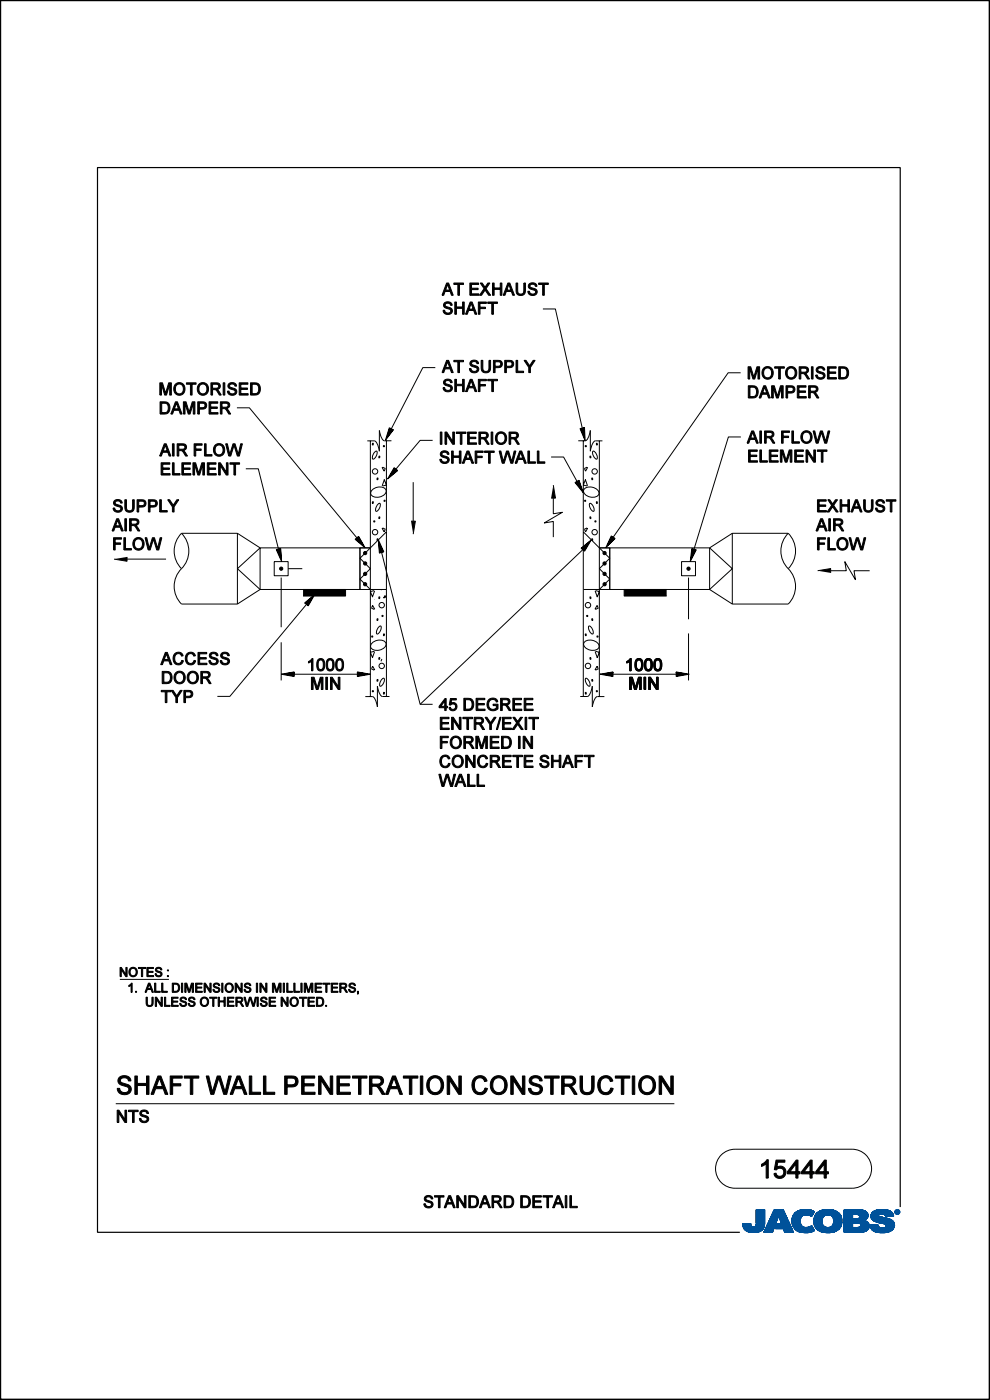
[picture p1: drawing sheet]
<svg xmlns="http://www.w3.org/2000/svg" width="210mm" height="297mm" viewBox="0 0 210 297" stroke-linecap="round" stroke-linejoin="round" font-family="sans-serif">
<path d="M191 256.1v-220.6h-170.3v225.9h136.2M.1 296.6v.3h209.7v-296.8h-209.7v296.8" fill="none" stroke="#000" stroke-width=".25"/>
<g fill="#000" stroke="#000" stroke-width=".21">
<path d="M24.2 118.6l2.7-.5v1zM87.2 110.6h.9l-.5 2.7zM117.4 102.9l.4 2.8h-.9zM64.3 125.1h9v1.3h-9zM132.4 125.1h9v1.3h-9zM173.4 121.1l2.8-.5v.9z"/>
<path d="M94.7 76.4h.5l.9 2.6h-.3l-.3-.8h-1.1l-.3 .8h-.3zM94.9 76.7l-.4 1.2h.9z" fill-rule="evenodd"/>
<path d="M94.7 60h.5l.9 2.6h-.3l-.3-.8h-1.1l-.3 .8h-.3zM94.9 60.3l-.4 1.2h.9z" fill-rule="evenodd"/>
<path d="M94.3 64.2a1.01 1.01 0 0 1 1.6 .6h-.3a.54 .54 0 0 0-.7-.5 .54 .54 0 0 0-.4 .6l1 .4a.81 .81 0 0 1 .3 1.1 .81 .81 0 0 1-1.1 .3l-.6-.4-.1-.5h.3a.62 .62 0 0 0 .7 .7 .62 .62 0 0 0 .6-.7l-1-.4a.66 .66 0 0 1-.5-.5 .66 .66 0 0 1 .2-.7z" fill-rule="evenodd"/>
<path d="M96.5 64.1h.3v1h1.3v-1h.4v2.6h-.4v-1.3h-1.3v1.3h-.3z" fill-rule="evenodd"/>
<path d="M96.3 76.4h2v.3h-.8v2.3h-.4v-2.3h-.8z" fill-rule="evenodd"/>
<path d="M96.3 60h2v.3h-.8v2.3h-.4v-2.3h-.8z" fill-rule="evenodd"/>
<path d="M99.7 64.1h.5l.9 2.6h-.3l-.3-.8h-1.1l-.3 .8h-.3zM99.9 64.4l-.4 1.2h.9z" fill-rule="evenodd"/>
<path d="M99.9 76.6a1.01 1.01 0 0 1 1.6 .5h-.3a.54 .54 0 0 0-.7-.5 .54 .54 0 0 0-.4 .7l1 .4a.81 .81 0 0 1 .3 1.1 .81 .81 0 0 1-1.1 .3l-.6-.4-.1-.5h.3a.62 .62 0 0 0 .7 .6 .62 .62 0 0 0 .6-.7l-1-.3a.66 .66 0 0 1-.5-.5 .66 .66 0 0 1 .2-.7z" fill-rule="evenodd"/>
<path d="M99.7 60h1.8v.3h-1.5v.8h1.4v.3h-1.4v.9h1.6v.3h-1.9z" fill-rule="evenodd"/>
<path d="M101.5 64.1h1.7v.3h-1.4v.8h1.2v.3h-1.2v1.2h-.3z" fill-rule="evenodd"/>
<path d="M101.9 60h.4l.6 1 .6-1h.4l-.8 1.2 1 1.4h-.4l-.8-1.1-.8 1.1h-.4l1-1.4z" fill-rule="evenodd"/>
<path d="M102.1 76.4h.3v1.6a.67 .67 0 0 0 .7 .8 .67 .67 0 0 0 .6-.8v-1.6h.4v1.6a1.01 1.01 0 0 1-1 1.1 1.01 1.01 0 0 1-1-1.1z" fill-rule="evenodd"/>
<path d="M103.5 64.1h2v.3h-.8v2.3h-.4v-2.3h-.8z" fill-rule="evenodd"/>
<path d="M104.5 60h.3v1.1h1.3v-1.1h.4v2.6h-.4v-1.2h-1.3v1.2h-.3z" fill-rule="evenodd"/>
<path d="M104.7 76.4h.9a.79 .79 0 0 1 1 .8 .79 .79 0 0 1-1 .8h-.6v1h-.3zM105 76.7v1h.6a.49 .49 0 0 0 .6-.3 .49 .49 0 0 0-.3-.6z" fill-rule="evenodd"/>
<path d="M107.7 60h.4l1 2.6h-.3l-.3-.8h-1.1l-.3 .8h-.4zM107.9 60.3l-.4 1.2h.9z" fill-rule="evenodd"/>
<path d="M107.1 76.4h.9a.79 .79 0 0 1 1 .8 .79 .79 0 0 1-1 .8h-.6v1h-.3zM107.4 76.7v1h.6a.49 .49 0 0 0 .6-.3 .49 .49 0 0 0-.3-.6z" fill-rule="evenodd"/>
<path d="M109.5 76.4h.3v2.3h1.3v.3h-1.6z" fill-rule="evenodd"/>
<path d="M109.5 60h.3v1.6a.67 .67 0 0 0 .7 .8 .67 .67 0 0 0 .6-.8v-1.6h.4v1.5a1.01 1.01 0 0 1-1 1.2 1.01 1.01 0 0 1-1-1.2z" fill-rule="evenodd"/>
<path d="M112.3 60.2a1.01 1.01 0 0 1 1.6 .5h-.3a.54 .54 0 0 0-.7-.5 .54 .54 0 0 0-.4 .7l1 .4a.81 .81 0 0 1 .3 1.1 .81 .81 0 0 1-1.1 .3l-.6-.4-.1-.5h.3a.62 .62 0 0 0 .7 .6 .62 .62 0 0 0 .6-.7l-1-.3a.66 .66 0 0 1-.5-.5 .66 .66 0 0 1 .2-.7z" fill-rule="evenodd"/>
<path d="M111.2 76.4h.4l.7 1.2 .8-1.2h.4l-1 1.5v1.1h-.3v-1.1z" fill-rule="evenodd"/>
<path d="M114.3 60h2v.3h-.8v2.3h-.4v-2.3h-.8z" fill-rule="evenodd"/>
<path d="M162 78.1a1.28 1.28 0 0 1 1.7 0 1.28 1.28 0 0 1 .2 1.7 1.25 1.25 0 0 1-1.7 .5 1.25 1.25 0 0 1-.5-1.7zM162.2 78.3a1.01 1.01 0 0 0-.2 1.3 1.01 1.01 0 0 0 1.3 .4 1 1 0 0 0 .3-1.4 1 1 0 0 0-1.4-.3z" fill-rule="evenodd"/>
<path d="M167 78.1a1.28 1.28 0 0 1 1.7 0 1.28 1.28 0 0 1 .2 1.7 1.25 1.25 0 0 1-1.7 .5 1.25 1.25 0 0 1-.5-1.7zM167.2 78.3a1.01 1.01 0 0 0-.2 1.3 1.01 1.01 0 0 0 1.3 .4 1 1 0 0 0 .3-1.4 1 1 0 0 0-1.4-.3z" fill-rule="evenodd"/>
<path d="M173.4 78a1.01 1.01 0 0 1 1.6 .5h-.4a.54 .54 0 0 0-.6-.5 .54 .54 0 0 0-.4 .7l1 .3a.81 .81 0 0 1 .3 1.1 .81 .81 0 0 1-1.1 .3l-.6-.4-.2-.4h.4a.62 .62 0 0 0 .6 .6 .62 .62 0 0 0 .6-.7l-.9-.4a.66 .66 0 0 1-.6-.5 .66 .66 0 0 1 .3-.6z" fill-rule="evenodd"/>
<path d="M34.8 94.1h.5l.9 2.6h-.3l-.3-.8h-1.1l-.3 .8h-.3zM35.1 94.4l-.5 1.2h.9z" fill-rule="evenodd"/>
<path d="M33.9 81.2h.6l.6 2.2 .7-2.2h.6v2.6h-.4v-2.3l-.7 2.3h-.4l-.6-2.3v2.3h-.4z" fill-rule="evenodd"/>
<path d="M34 85.2a1.74 1.74 0 0 1 1.8 .5 1.33 1.33 0 0 1 .2 1.3 1.33 1.33 0 0 1-1.1 .8h-.9zM34.3 85.5v2a1.06 1.06 0 0 0 1.4-1 1.06 1.06 0 0 0-1.4-1z" fill-rule="evenodd"/>
<path d="M37.2 85.2h.4l1 2.6h-.4l-.2-.8h-1.1l-.3 .8h-.4zM37.4 85.5l-.4 1.2h.9z" fill-rule="evenodd"/>
<path d="M36.6 94.1h.3v2.6h-.3z" fill-rule="evenodd"/>
<path d="M37.2 81.5a1.28 1.28 0 0 1 1.7 0 1.28 1.28 0 0 1 .2 1.7 1.25 1.25 0 0 1-1.7 .5 1.25 1.25 0 0 1-.5-1.7zM37.4 81.7a1.01 1.01 0 0 0-.1 1.3 1.01 1.01 0 0 0 1.2 .4 1 1 0 0 0 .3-1.4 1 1 0 0 0-1.4-.3z" fill-rule="evenodd"/>
<path d="M37.6 94.1a2.46 2.46 0 0 1 1.8 .2l.1 .3a.7 .7 0 0 1-.6 .9l.9 1.2h-.4l-.6-.9-.5-.2h-.4v1.1h-.3zM37.9 94.4v.9h.7a.44 .44 0 0 0 .6-.4 .44 .44 0 0 0-.5-.5z" fill-rule="evenodd"/>
<path d="M38.9 85.2h.6l.6 2.2 .7-2.2h.5v2.6h-.3v-2.3l-.7 2.3h-.4l-.7-2.3v2.3h-.3z" fill-rule="evenodd"/>
<path d="M39.5 81.2h2.1v.3h-.9v2.3h-.3v-2.3h-.9z" fill-rule="evenodd"/>
<path d="M41.2 94.1h1.7v.3h-1.4v.8h1.2v.3h-1.2v1.2h-.3z" fill-rule="evenodd"/>
<path d="M42.2 81.5a1.28 1.28 0 0 1 1.7 0 1.28 1.28 0 0 1 .2 1.7 1.25 1.25 0 0 1-1.7 .5 1.25 1.25 0 0 1-.5-1.7zM42.4 81.7a1.01 1.01 0 0 0-.2 1.3 1.01 1.01 0 0 0 1.3 .4 1 1 0 0 0 .3-1.4 1 1 0 0 0-1.4-.3z" fill-rule="evenodd"/>
<path d="M41.9 85.2h1a.79 .79 0 0 1 .9 .8 .79 .79 0 0 1-.9 .8h-.6v1h-.4zM42.3 85.5v1h.6a.49 .49 0 0 0 .6-.3 .49 .49 0 0 0-.3-.6z" fill-rule="evenodd"/>
<path d="M43.4 94.1h.3v2.3h1.3v.3h-1.6z" fill-rule="evenodd"/>
<path d="M44.3 85.2h1.9v.3h-1.5v.8h1.4v.3h-1.4v.9h1.5v.3h-1.9z" fill-rule="evenodd"/>
<path d="M44.7 81.2a2.46 2.46 0 0 1 1.8 .2l.2 .3a.7 .7 0 0 1-.7 .9l.9 1.2h-.4l-.5-.9-.5-.2h-.4v1.1h-.4zM45.1 81.5v.9h.7a.44 .44 0 0 0 .6-.4 .44 .44 0 0 0-.5-.5z" fill-rule="evenodd"/>
<path d="M45.6 94.5a1.28 1.28 0 0 1 1.7-.1 1.28 1.28 0 0 1 .2 1.8 1.25 1.25 0 0 1-1.7 .4 1.25 1.25 0 0 1-.4-1.7zM45.9 94.6a1.01 1.01 0 0 0-.2 1.4 1.01 1.01 0 0 0 1.3 .3 1 1 0 0 0 .3-1.3 1 1 0 0 0-1.4-.4z" fill-rule="evenodd"/>
<path d="M46.7 85.2a2.46 2.46 0 0 1 1.8 .2l.2 .3a.7 .7 0 0 1-.7 .9l.9 1.2h-.4l-.5-.9-.5-.2h-.4v1.1h-.4zM47.1 85.5v.9h.7a.44 .44 0 0 0 .6-.4 .44 .44 0 0 0-.5-.5z" fill-rule="evenodd"/>
<path d="M47.3 81.2h.4v2.6h-.4z" fill-rule="evenodd"/>
<path d="M48.6 81.4a1.01 1.01 0 0 1 1.6 .5h-.4a.54 .54 0 0 0-.6-.5 .54 .54 0 0 0-.4 .7l1 .3a.81 .81 0 0 1 .3 1.2 .81 .81 0 0 1-1.1 .2l-.6-.4-.2-.4h.4a.62 .62 0 0 0 .6 .6 .62 .62 0 0 0 .6-.7l-.9-.4a.66 .66 0 0 1-.5-.4 .66 .66 0 0 1 .2-.7z" fill-rule="evenodd"/>
<path d="M47.9 94.1h.3l.5 2.3 .7-2.3h.5l.6 2.3 .6-2.3h.3l-.6 2.6h-.5l-.7-2.2-.7 2.2h-.4z" fill-rule="evenodd"/>
<path d="M50.7 81.2h1.9v.3h-1.5v.8h1.4v.3h-1.4v.9h1.5v.3h-1.9z" fill-rule="evenodd"/>
<path d="M53.1 81.2a1.74 1.74 0 0 1 1.9 .4 1.33 1.33 0 0 1 .2 1.4 1.33 1.33 0 0 1-1.1 .8h-1zM53.5 81.5v2a1.06 1.06 0 0 0 1.4-1 1.06 1.06 0 0 0-1.4-1z" fill-rule="evenodd"/>
<path d="M93.6 95.8a1.01 1.01 0 0 1 1.6 .6h-.3a.54 .54 0 0 0-.6-.5 .54 .54 0 0 0-.5 .7l1.1 .3a.81 .81 0 0 1 .3 1.1 .81 .81 0 0 1-1.2 .3l-.6-.4-.1-.5h.3a.62 .62 0 0 0 .7 .7 .62 .62 0 0 0 .6-.7l-.9-.4a.66 .66 0 0 1-.6-.5 .66 .66 0 0 1 .2-.7z" fill-rule="evenodd"/>
<path d="M93.4 91.7h.3v2.6h-.3z" fill-rule="evenodd"/>
<path d="M94.3 80.6a1.01 1.01 0 0 1 1.6 .6h-.3a.54 .54 0 0 0-.7-.5 .54 .54 0 0 0-.4 .7l1 .3a.81 .81 0 0 1 .3 1.1 .81 .81 0 0 1-1.1 .3l-.6-.4-.1-.5h.3a.62 .62 0 0 0 .7 .7 .62 .62 0 0 0 .6-.7l-1-.4a.66 .66 0 0 1-.5-.5 .66 .66 0 0 1 .2-.7z" fill-rule="evenodd"/>
<path d="M94.4 91.7h.4l1.2 1.9v-1.9h.4v2.6h-.4l-1.3-2v2h-.3z" fill-rule="evenodd"/>
<path d="M95.8 95.7h.3v1h1.3v-1h.4v2.6h-.4v-1.3h-1.3v1.3h-.3z" fill-rule="evenodd"/>
<path d="M96.5 80.5h.3v1h1.3v-1h.4v2.6h-.4v-1.3h-1.3v1.3h-.3z" fill-rule="evenodd"/>
<path d="M96.8 91.7h2v.3h-.8v2.3h-.4v-2.3h-.8z" fill-rule="evenodd"/>
<path d="M99.1 95.7h.4l1 2.6h-.4l-.3-.8h-1.1l-.3 .8h-.3zM99.3 96l-.5 1.2h.9z" fill-rule="evenodd"/>
<path d="M99.7 80.5h.5l.9 2.6h-.3l-.3-.8h-1.1l-.3 .8h-.3zM99.9 80.8l-.4 1.2h.9z" fill-rule="evenodd"/>
<path d="M99.2 91.7h1.8v.3h-1.5v.8h1.4v.3h-1.4v.9h1.6v.3h-1.9z" fill-rule="evenodd"/>
<path d="M100.8 95.7h1.7v.3h-1.4v.8h1.2v.3h-1.2v1.2h-.3z" fill-rule="evenodd"/>
<path d="M101.5 80.5h1.7v.3h-1.4v.8h1.2v.3h-1.2v1.2h-.3z" fill-rule="evenodd"/>
<path d="M101.6 91.7a2.46 2.46 0 0 1 1.8 .1l.2 .4a.7 .7 0 0 1-.7 .9l.9 1.2h-.4l-.6-1-.5-.2h-.4v1.2h-.3zM101.9 92v.8h.7a.44 .44 0 0 0 .6-.4 .44 .44 0 0 0-.5-.4z" fill-rule="evenodd"/>
<path d="M102.8 95.7h2v.3h-.8v2.3h-.4v-2.3h-.8z" fill-rule="evenodd"/>
<path d="M104.2 91.7h.3v2.6h-.3z" fill-rule="evenodd"/>
<path d="M103.5 80.5h2v.3h-.8v2.3h-.4v-2.3h-.8z" fill-rule="evenodd"/>
<path d="M105.4 92a1.28 1.28 0 0 1 1.7-.1 1.28 1.28 0 0 1 .2 1.8 1.25 1.25 0 0 1-1.7 .4 1.25 1.25 0 0 1-.4-1.7zM105.7 92.2a1.01 1.01 0 0 0-.2 1.3 1.01 1.01 0 0 0 1.3 .3 1 1 0 0 0 .3-1.3 1 1 0 0 0-1.4-.3z" fill-rule="evenodd"/>
<path d="M105.9 95.7h.3l.6 2.2 .6-2.2h.5l.7 2.2 .5-2.2h.3l-.6 2.6h-.4l-.7-2.3-.7 2.3h-.5z" fill-rule="evenodd"/>
<path d="M108 91.7a2.46 2.46 0 0 1 1.8 .1l.2 .4a.7 .7 0 0 1-.7 .9l.9 1.2h-.4l-.6-1-.5-.2h-.4v1.2h-.3zM108.3 92v.8h.7a.44 .44 0 0 0 .6-.4 .44 .44 0 0 0-.5-.4z" fill-rule="evenodd"/>
<path d="M110.2 95.7h.5l.9 2.6h-.3l-.3-.8h-1.1l-.3 .8h-.3zM110.5 96l-.5 1.2h.9z" fill-rule="evenodd"/>
<path d="M112 95.7h.3v2.3h1.3v.3h-1.6z" fill-rule="evenodd"/>
<path d="M114 95.7h.3v2.3h1.3v.3h-1.6z" fill-rule="evenodd"/>
<path d="M159.4 91.4h.5l.9 2.6h-.3l-.3-.8h-1.1l-.3 .8h-.3zM159.7 91.7l-.5 1.2h.9z" fill-rule="evenodd"/>
<path d="M158.7 77.8h.5l.7 2.2 .7-2.2h.5v2.6h-.3v-2.3l-.7 2.3h-.4l-.7-2.3v2.3h-.3z" fill-rule="evenodd"/>
<path d="M158.7 81.8a1.74 1.74 0 0 1 1.9 .5 1.33 1.33 0 0 1 .2 1.3 1.33 1.33 0 0 1-1.2 .8h-.9zM159.1 82.1v2a1.06 1.06 0 0 0 1.4-1 1.06 1.06 0 0 0-1.4-1z" fill-rule="evenodd"/>
<path d="M158.8 95.5h1.8v.3h-1.5v.8h1.4v.3h-1.4v.9h1.6v.3h-1.9z" fill-rule="evenodd"/>
<path d="M162 81.8h.4l1 2.6h-.4l-.3-.8h-1l-.3 .8h-.4zM162.2 82.1l-.4 1.2h.8z" fill-rule="evenodd"/>
<path d="M161.2 91.4h.3v2.6h-.3z" fill-rule="evenodd"/>
<path d="M161.2 95.5h.3v2.3h1.3v.3h-1.6z" fill-rule="evenodd"/>
<path d="M162.2 91.4a2.46 2.46 0 0 1 1.8 .2l.2 .3a.7 .7 0 0 1-.7 .9l.9 1.2h-.4l-.6-.9-.5-.2h-.4v1.1h-.3zM162.5 91.7v.9h.7a.44 .44 0 0 0 .6-.4 .44 .44 0 0 0-.5-.5z" fill-rule="evenodd"/>
<path d="M163.2 95.5h1.8v.3h-1.5v.8h1.4v.3h-1.4v.9h1.6v.3h-1.9z" fill-rule="evenodd"/>
<path d="M163.7 81.8h.5l.7 2.2 .7-2.2h.5v2.6h-.3v-2.3l-.7 2.3h-.4l-.7-2.3v2.3h-.3z" fill-rule="evenodd"/>
<path d="M164.3 77.8h2.1v.3h-.9v2.3h-.3v-2.3h-.9z" fill-rule="evenodd"/>
<path d="M165.5 95.5h.6l.7 2.2 .6-2.2h.6v2.6h-.4v-2.3l-.7 2.3h-.3l-.7-2.3v2.3h-.4z" fill-rule="evenodd"/>
<path d="M165.8 91.4h1.7v.3h-1.4v.8h1.2v.3h-1.2v1.2h-.3z" fill-rule="evenodd"/>
<path d="M166.7 81.8h1a.79 .79 0 0 1 .9 .8 .79 .79 0 0 1-.9 .8h-.6v1h-.4zM167.1 82.1v1h.6a.49 .49 0 0 0 .6-.4 .49 .49 0 0 0-.3-.5z" fill-rule="evenodd"/>
<path d="M168 91.4h.3v2.3h1.3v.3h-1.6z" fill-rule="evenodd"/>
<path d="M168.6 95.5h1.8v.3h-1.5v.8h1.4v.3h-1.4v.9h1.6v.3h-1.9z" fill-rule="evenodd"/>
<path d="M169.1 81.8h1.9v.3h-1.5v.8h1.4v.3h-1.4v.9h1.5v.3h-1.9z" fill-rule="evenodd"/>
<path d="M169.5 77.8a2.46 2.46 0 0 1 1.8 .2l.2 .3a.7 .7 0 0 1-.7 .9l.9 1.2h-.4l-.6-.9-.4-.2h-.4v1.1h-.4zM169.9 78.1v.9h.7a.44 .44 0 0 0 .6-.4 .44 .44 0 0 0-.5-.5z" fill-rule="evenodd"/>
<path d="M170.2 91.7a1.28 1.28 0 0 1 1.7 0 1.28 1.28 0 0 1 .2 1.7 1.25 1.25 0 0 1-1.7 .5 1.25 1.25 0 0 1-.4-1.7zM170.5 91.9a1.01 1.01 0 0 0-.2 1.3 1.01 1.01 0 0 0 1.3 .4 1 1 0 0 0 .3-1.4 1 1 0 0 0-1.4-.3z" fill-rule="evenodd"/>
<path d="M171 95.5h.3l1.3 1.9v-1.9h.4v2.6h-.4l-1.3-2v2h-.3z" fill-rule="evenodd"/>
<path d="M171.5 81.8a2.46 2.46 0 0 1 1.8 .2l.2 .3a.7 .7 0 0 1-.7 .9l.9 1.2h-.4l-.6-.9-.4-.2h-.4v1.1h-.4zM171.9 82.1v.9h.7a.44 .44 0 0 0 .6-.4 .44 .44 0 0 0-.5-.5z" fill-rule="evenodd"/>
<path d="M172.1 77.8h.4v2.6h-.4z" fill-rule="evenodd"/>
<path d="M172.5 91.4h.3l.5 2.3 .7-2.3h.5l.6 2.3 .6-2.3h.3l-.6 2.6h-.5l-.7-2.3-.7 2.3h-.4z" fill-rule="evenodd"/>
<path d="M173.4 95.5h2v.3h-.8v2.3h-.4v-2.3h-.8z" fill-rule="evenodd"/>
<path d="M175.5 77.8h1.9v.3h-1.5v.8h1.4v.3h-1.4v.9h1.5v.3h-1.9z" fill-rule="evenodd"/>
<path d="M177.9 77.8a1.74 1.74 0 0 1 1.9 .4 1.33 1.33 0 0 1 .2 1.4 1.33 1.33 0 0 1-1.2 .8h-.9zM178.3 78.1v2a1.06 1.06 0 0 0 1.4-1 1.06 1.06 0 0 0-1.4-1z" fill-rule="evenodd"/>
<path d="M24.7 110h.5l.9 2.6h-.3l-.3-.8h-1.1l-.3 .8h-.3zM25 110.3l-.5 1.2h.9z" fill-rule="evenodd"/>
<path d="M24.3 106.2a1.01 1.01 0 0 1 1.6 .5h-.3a.54 .54 0 0 0-.6-.5 .54 .54 0 0 0-.5 .7l1 .4a.81 .81 0 0 1 .3 1.1 .81 .81 0 0 1-1.1 .2l-.6-.4-.1-.4h.3a.62 .62 0 0 0 .7 .6 .62 .62 0 0 0 .6-.7l-1-.4a.66 .66 0 0 1-.5-.4 .66 .66 0 0 1 .2-.7z" fill-rule="evenodd"/>
<path d="M24.1 114.1h1.7v.3h-1.4v.8h1.2v.3h-1.2v1.2h-.3z" fill-rule="evenodd"/>
<path d="M26.3 114.1h.3v2.3h1.3v.3h-1.6z" fill-rule="evenodd"/>
<path d="M26.5 110h.3v2.6h-.3z" fill-rule="evenodd"/>
<path d="M27.5 110a2.47 2.47 0 0 1 1.8 .2l.1 .3a.7 .7 0 0 1-.6 .9l.9 1.2h-.4l-.6-.9-.5-.2h-.4v1.1h-.3zM27.8 110.3v.9h.7a.44 .44 0 0 0 .6-.4 .44 .44 0 0 0-.5-.5z" fill-rule="evenodd"/>
<path d="M26.5 106h.3v1.5a.67 .67 0 0 0 .7 .9 .67 .67 0 0 0 .6-.9v-1.5h.4v1.5a1.01 1.01 0 0 1-1 1.2 1.01 1.01 0 0 1-1-1.2z" fill-rule="evenodd"/>
<path d="M28.5 114.4a1.28 1.28 0 0 1 1.7 0 1.28 1.28 0 0 1 .2 1.7 1.25 1.25 0 0 1-1.7 .4 1.25 1.25 0 0 1-.4-1.7zM28.8 114.6a1.01 1.01 0 0 0-.2 1.3 1.01 1.01 0 0 0 1.3 .4 1 1 0 0 0 .3-1.4 1 1 0 0 0-1.4-.3z" fill-rule="evenodd"/>
<path d="M29.1 106h.9a.79 .79 0 0 1 1 .8 .79 .79 0 0 1-.9 .8h-.7v1h-.3zM29.4 106.3v1h.7a.49 .49 0 0 0 .5-.4 .49 .49 0 0 0-.3-.6z" fill-rule="evenodd"/>
<path d="M30.8 114.1h.3l.5 2.2 .7-2.2h.5l.6 2.2 .6-2.2h.3l-.6 2.6h-.5l-.7-2.3-.7 2.3h-.4z" fill-rule="evenodd"/>
<path d="M31.5 106h.9a.79 .79 0 0 1 1 .8 .79 .79 0 0 1-.9 .8h-.7v1h-.3zM31.8 106.3v1h.7a.49 .49 0 0 0 .5-.4 .49 .49 0 0 0-.3-.6z" fill-rule="evenodd"/>
<path d="M33.9 106h.3v2.3h1.3v.3h-1.6z" fill-rule="evenodd"/>
<path d="M34.2 98.2h1.8v.3h-1.5v.8h1.4v.3h-1.4v.9h1.6v.3h-1.9z" fill-rule="evenodd"/>
<path d="M35.6 106h.4l.7 1.2 .8-1.2h.4l-1 1.5v1.1h-.3v-1.1z" fill-rule="evenodd"/>
<path d="M36.6 98.2h.3v2.3h1.3v.3h-1.6z" fill-rule="evenodd"/>
<path d="M38.6 98.2h1.8v.3h-1.5v.8h1.4v.3h-1.4v.9h1.6v.3h-1.9z" fill-rule="evenodd"/>
<path d="M40.9 98.2h.6l.7 2.2 .6-2.2h.6v2.6h-.4v-2.3l-.7 2.3h-.3l-.7-2.3v2.3h-.4z" fill-rule="evenodd"/>
<path d="M44 98.2h1.8v.3h-1.5v.8h1.4v.3h-1.4v.9h1.6v.3h-1.9z" fill-rule="evenodd"/>
<path d="M46.4 98.2h.3l1.3 2v-2h.4v2.6h-.4l-1.3-2v2h-.3z" fill-rule="evenodd"/>
<path d="M48.8 98.2h2v.3h-.8v2.3h-.4v-2.3h-.8z" fill-rule="evenodd"/>
<path d="M174.1 110h.4l1 2.6h-.4l-.3-.8h-1.1l-.2 .8h-.4zM174.3 110.3l-.5 1.2h.9z" fill-rule="evenodd"/>
<path d="M173.4 106h1.9v.3h-1.5v.8h1.4v.3h-1.4v.9h1.5v.3h-1.9z" fill-rule="evenodd"/>
<path d="M173.4 114.1h1.7v.3h-1.3v.8h1.1v.3h-1.1v1.2h-.4z" fill-rule="evenodd"/>
<path d="M175.6 106h.4l.6 .9 .6-.9h.4l-.8 1.2 1 1.4h-.4l-.8-1.1-.7 1.1h-.4l.9-1.4z" fill-rule="evenodd"/>
<path d="M175.6 114.1h.3v2.3h1.3v.3h-1.6z" fill-rule="evenodd"/>
<path d="M175.8 110h.4v2.6h-.4z" fill-rule="evenodd"/>
<path d="M176.8 110a2.47 2.47 0 0 1 1.8 .2l.2 .3a.7 .7 0 0 1-.7 .9l.9 1.2h-.4l-.6-.9-.5-.2h-.3v1.1h-.4zM177.2 110.3v.9h.7a.44 .44 0 0 0 .5-.4 .44 .44 0 0 0-.5-.5z" fill-rule="evenodd"/>
<path d="M177.8 114.4a1.28 1.28 0 0 1 1.8 0 1.28 1.28 0 0 1 .1 1.7 1.25 1.25 0 0 1-1.7 .4 1.25 1.25 0 0 1-.4-1.7zM178.1 114.6a1.01 1.01 0 0 0-.2 1.3 1.01 1.01 0 0 0 1.3 .4 1 1 0 0 0 .3-1.4 1 1 0 0 0-1.4-.3z" fill-rule="evenodd"/>
<path d="M178.2 106h.4v1.1h1.2v-1.1h.4v2.6h-.4v-1.2h-1.2v1.2h-.4z" fill-rule="evenodd"/>
<path d="M181.5 106h.4l1 2.6h-.4l-.3-.8h-1.1l-.3 .8h-.3zM181.7 106.3l-.5 1.2h.9z" fill-rule="evenodd"/>
<path d="M180.1 114.1h.4l.5 2.2 .7-2.2h.4l.7 2.2 .5-2.2h.3l-.6 2.6h-.4l-.7-2.3-.7 2.3h-.5z" fill-rule="evenodd"/>
<path d="M183.2 106h.3v1.5a.67 .67 0 0 0 .7 .9 .67 .67 0 0 0 .6-.9v-1.5h.4v1.5a1.01 1.01 0 0 1-1 1.2 1.01 1.01 0 0 1-1-1.2z" fill-rule="evenodd"/>
<path d="M186 106.2a1.01 1.01 0 0 1 1.6 .5h-.3a.54 .54 0 0 0-.6-.5 .54 .54 0 0 0-.5 .7l1.1 .4a.81 .81 0 0 1 .3 1.1 .81 .81 0 0 1-1.1 .2l-.7-.4-.1-.4h.3a.62 .62 0 0 0 .7 .6 .62 .62 0 0 0 .6-.7l-.9-.4a.66 .66 0 0 1-.6-.4 .66 .66 0 0 1 .2-.7z" fill-rule="evenodd"/>
<path d="M188 106h2v.3h-.8v2.3h-.4v-2.3h-.8z" fill-rule="evenodd"/>
<path d="M35.1 138.4h.4l1 2.6h-.4l-.3-.8h-1.1l-.2 .8h-.4zM35.3 138.7l-.5 1.2h.9z" fill-rule="evenodd"/>
<path d="M34.4 142.4a1.74 1.74 0 0 1 1.9 .5 1.33 1.33 0 0 1 .2 1.3 1.33 1.33 0 0 1-1.2 .8h-.9zM34.8 142.7v2a1.06 1.06 0 0 0 1.4-1 1.06 1.06 0 0 0-1.4-1z" fill-rule="evenodd"/>
<path d="M34.2 146.5h2.1v.3h-.9v2.3h-.3v-2.3h-.9z" fill-rule="evenodd"/>
<path d="M37.2 142.7a1.28 1.28 0 0 1 1.8 0 1.28 1.28 0 0 1 .1 1.7 1.25 1.25 0 0 1-1.7 .5 1.25 1.25 0 0 1-.4-1.7zM37.5 142.9a1.01 1.01 0 0 0-.2 1.4 1.01 1.01 0 0 0 1.3 .3 1 1 0 0 0 .3-1.4 1 1 0 0 0-1.4-.3z" fill-rule="evenodd"/>
<path d="M36.3 146.5h.4l.8 1.1 .7-1.1h.5l-1 1.5v1.1h-.4v-1.1z" fill-rule="evenodd"/>
<path d="M37 138.7a1.05 1.05 0 0 1 1.9 .4l-.4 .1a.76 .76 0 0 0-1-.5 .76 .76 0 0 0-.4 1 .78 .78 0 0 0 .5 1 .78 .78 0 0 0 1-.6l.3 .1a1.13 1.13 0 0 1-1.3 .8 1.13 1.13 0 0 1-.9-1.3z" fill-rule="evenodd"/>
<path d="M39 146.5h.9a.79 .79 0 0 1 1 .7 .79 .79 0 0 1-.9 .8h-.6v1.1h-.4zM39.4 146.8v.9h.6a.49 .49 0 0 0 .5-.3 .49 .49 0 0 0-.2-.6z" fill-rule="evenodd"/>
<path d="M40 142.7a1.28 1.28 0 0 1 1.8 0 1.28 1.28 0 0 1 .1 1.7 1.25 1.25 0 0 1-1.7 .5 1.25 1.25 0 0 1-.4-1.7zM40.3 142.9a1.01 1.01 0 0 0-.2 1.4 1.01 1.01 0 0 0 1.3 .3 1 1 0 0 0 .3-1.4 1 1 0 0 0-1.4-.3z" fill-rule="evenodd"/>
<path d="M39.6 138.7a1.05 1.05 0 0 1 1.9 .4l-.4 .1a.76 .76 0 0 0-1-.5 .76 .76 0 0 0-.4 1 .78 .78 0 0 0 .5 1 .78 .78 0 0 0 1-.6l.3 .1a1.13 1.13 0 0 1-1.3 .8 1.13 1.13 0 0 1-.9-1.3z" fill-rule="evenodd"/>
<path d="M42 138.4h1.8v.3h-1.5v.8h1.4v.3h-1.4v.9h1.6v.3h-1.9z" fill-rule="evenodd"/>
<path d="M42.6 142.4a2.47 2.47 0 0 1 1.8 .2l.2 .3a.7 .7 0 0 1-.7 .9l.9 1.2h-.4l-.6-.9-.5-.2h-.4v1.1h-.3zM42.9 142.7v.9h.8a.44 .44 0 0 0 .5-.4 .44 .44 0 0 0-.5-.5z" fill-rule="evenodd"/>
<path d="M44.6 138.6a1.01 1.01 0 0 1 1.6 .5h-.3a.54 .54 0 0 0-.6-.5 .54 .54 0 0 0-.5 .7l1.1 .3a.81 .81 0 0 1 .3 1.1 .81 .81 0 0 1-1.1 .3l-.7-.4-.1-.4h.3a.62 .62 0 0 0 .7 .6 .62 .62 0 0 0 .6-.7l-.9-.4a.66 .66 0 0 1-.6-.5 .66 .66 0 0 1 .2-.6z" fill-rule="evenodd"/>
<path d="M47 138.6a1.01 1.01 0 0 1 1.6 .5h-.3a.54 .54 0 0 0-.6-.5 .54 .54 0 0 0-.5 .7l1.1 .3a.81 .81 0 0 1 .3 1.1 .81 .81 0 0 1-1.1 .3l-.7-.4-.1-.4h.3a.62 .62 0 0 0 .7 .6 .62 .62 0 0 0 .6-.7l-.9-.4a.66 .66 0 0 1-.6-.5 .66 .66 0 0 1 .2-.6z" fill-rule="evenodd"/>
<path d="M66.1 143.7h.5l.7 2.2 .6-2.2h.6v2.6h-.3v-2.3l-.7 2.3h-.4l-.7-2.3v2.3h-.3z" fill-rule="evenodd"/>
<path d="M65.4 140.4l.8-.7h.2v2.6h-.3v-2l-.7 .4z" fill-rule="evenodd"/>
<path d="M67.6 139.8a.93 .93 0 0 1 1 .2 .93 .93 0 0 1 .3 1 .93 .93 0 0 1-.2 1.1 .93 .93 0 0 1-1.1 .1 2 2 0 0 1 0-2.4zM67.6 140.2a1.84 1.84 0 0 0 .2 1.8 .68 .68 0 0 0 .7-.2 .68 .68 0 0 0 .1-.8 .69 .69 0 0 0-.1-.7 .69 .69 0 0 0-.7-.3z" fill-rule="evenodd"/>
<path d="M69.1 143.7h.4v2.6h-.4z" fill-rule="evenodd"/>
<path d="M69.6 139.8a.93 .93 0 0 1 1.1 .2 .93 .93 0 0 1 .2 1 .93 .93 0 0 1-.2 1.1 .93 .93 0 0 1-1.1 .1 2 2 0 0 1 0-2.4zM69.6 140.2a1.84 1.84 0 0 0 .2 1.8 .68 .68 0 0 0 .7-.2 .68 .68 0 0 0 .1-.8 .69 .69 0 0 0-.1-.7 .69 .69 0 0 0-.7-.3z" fill-rule="evenodd"/>
<path d="M70.1 143.7h.4l1.3 2v-2h.3v2.6h-.4l-1.2-2v2h-.4z" fill-rule="evenodd"/>
<path d="M71.6 139.8a.93 .93 0 0 1 1.1 .2 .93 .93 0 0 1 .2 1 .93 .93 0 0 1-.2 1.1 .93 .93 0 0 1-1.1 .1 2 2 0 0 1 0-2.4zM71.6 140.2a1.84 1.84 0 0 0 .2 1.8 .68 .68 0 0 0 .7-.2 .68 .68 0 0 0 .1-.8 .69 .69 0 0 0-.1-.7 .69 .69 0 0 0-.7-.3z" fill-rule="evenodd"/>
<path d="M93.4 152.2h1.8v.3h-1.5v.8h1.4v.3h-1.4v.9h1.6v.3h-1.9z" fill-rule="evenodd"/>
<path d="M93.4 156.2h1.7v.3h-1.4v.8h1.2v.3h-1.2v1.2h-.3z" fill-rule="evenodd"/>
<path d="M94.4 148.2h.2v1.6h.3v.3h-.3v.6h-.3v-.6h-1.2v-.3zM94.3 148.7l-.8 1.1h.8z" fill-rule="evenodd"/>
<path d="M95.5 148.2h1.3v.3h-1l-.1 .7a.85 .85 0 0 1 1.2 .4 .85 .85 0 0 1-.6 1.2 .85 .85 0 0 1-1.1-.7l.3-.1a.56 .56 0 0 0 .9 .4 .56 .56 0 0 0 .1-.9 .56 .56 0 0 0-.9 .1l-.3-.1z" fill-rule="evenodd"/>
<path d="M95.8 156.5a1.28 1.28 0 0 1 1.8 0 1.28 1.28 0 0 1 .1 1.7 1.25 1.25 0 0 1-1.7 .5 1.25 1.25 0 0 1-.4-1.7zM96.1 156.7a1.01 1.01 0 0 0-.2 1.3 1.01 1.01 0 0 0 1.3 .4 1 1 0 0 0 .3-1.4 1 1 0 0 0-1.4-.3z" fill-rule="evenodd"/>
<path d="M95.8 152.2h.4l1.2 2v-2h.4v2.6h-.4l-1.3-2v2h-.3z" fill-rule="evenodd"/>
<path d="M98.4 156.2a2.47 2.47 0 0 1 1.8 .2l.2 .3a.7 .7 0 0 1-.7 .9l.9 1.2h-.4l-.6-.9-.5-.3h-.4v1.2h-.3zM98.7 156.5v.8h.7a.44 .44 0 0 0 .6-.3 .44 .44 0 0 0-.5-.5z" fill-rule="evenodd"/>
<path d="M98.4 148.1a1.74 1.74 0 0 1 1.9 .5 1.33 1.33 0 0 1 .2 1.3 1.33 1.33 0 0 1-1.2 .8h-.9zM98.7 148.4v2a1.06 1.06 0 0 0 1.5-1 1.06 1.06 0 0 0-1.5-1z" fill-rule="evenodd"/>
<path d="M98.2 152.2h2v.3h-.8v2.3h-.4v-2.3h-.8z" fill-rule="evenodd"/>
<path d="M100.6 152.2a2.46 2.46 0 0 1 1.8 .1l.2 .4a.7 .7 0 0 1-.7 .9l.9 1.2h-.4l-.6-.9-.5-.3h-.4v1.2h-.3zM100.9 152.5v.8h.7a.44 .44 0 0 0 .6-.4 .44 .44 0 0 0-.5-.4z" fill-rule="evenodd"/>
<path d="M100.9 156.2h.6l.7 2.2 .6-2.2h.6v2.6h-.4v-2.3l-.6 2.3h-.4l-.7-2.3v2.3h-.4z" fill-rule="evenodd"/>
<path d="M101 148.1h1.8v.3h-1.5v.8h1.4v.3h-1.4v.9h1.6v.3h-1.9z" fill-rule="evenodd"/>
<path d="M102.9 152.2h.4l.8 1.1 .7-1.1h.4l-1 1.5v1.1h-.3v-1.1z" fill-rule="evenodd"/>
<path d="M104 156.2h1.8v.3h-1.5v.8h1.4v.3h-1.4v.9h1.6v.3h-1.9z" fill-rule="evenodd"/>
<path d="M103.6 148.5a1.16 1.16 0 0 1 2 .4h-.3a.9 .9 0 0 0-1.3-.4 .9 .9 0 0 0-.3 1.3 .95 .95 0 0 0 1.6 .4v-.5h-.7v-.3h1v1a1.39 1.39 0 0 1-1.9 0 1.39 1.39 0 0 1-.1-1.9z" fill-rule="evenodd"/>
<path d="M106 152.2h.3l-.8 2.6h-.2z" fill-rule="evenodd"/>
<path d="M106.2 148.1a2.46 2.46 0 0 1 1.8 .2l.2 .3a.7 .7 0 0 1-.7 .9l.9 1.2h-.4l-.6-.9-.5-.2h-.4v1.1h-.3zM106.5 148.4v.9h.7a.44 .44 0 0 0 .6-.4 .44 .44 0 0 0-.5-.5z" fill-rule="evenodd"/>
<path d="M106.4 156.2a1.74 1.74 0 0 1 1.9 .4 1.33 1.33 0 0 1 .2 1.4 1.33 1.33 0 0 1-1.2 .8h-.9zM106.7 156.5v2a1.06 1.06 0 0 0 1.4-1 1.06 1.06 0 0 0-1.4-1z" fill-rule="evenodd"/>
<path d="M106.6 152.2h1.8v.3h-1.5v.8h1.4v.3h-1.4v.9h1.6v.3h-1.9z" fill-rule="evenodd"/>
<path d="M108.8 152.2h.4l.6 .9 .6-.9h.4l-.8 1.2 1 1.4h-.4l-.8-1.1-.7 1.1h-.5l1-1.4z" fill-rule="evenodd"/>
<path d="M108.8 148.1h1.8v.3h-1.5v.8h1.4v.3h-1.4v.9h1.6v.3h-1.9z" fill-rule="evenodd"/>
<path d="M110 156.2h.3v2.6h-.3z" fill-rule="evenodd"/>
<path d="M111 156.2h.3l1.3 2v-2h.4v2.6h-.4l-1.3-2v2h-.3z" fill-rule="evenodd"/>
<path d="M111.2 148.1h1.8v.3h-1.5v.8h1.4v.3h-1.4v.9h1.6v.3h-1.9z" fill-rule="evenodd"/>
<path d="M111.4 152.2h.3v2.6h-.3z" fill-rule="evenodd"/>
<path d="M112.2 152.2h2v.3h-.8v2.3h-.4v-2.3h-.8z" fill-rule="evenodd"/>
<path d="M133.6 143.7h.5l.7 2.2 .6-2.2h.6v2.6h-.3v-2.3l-.7 2.3h-.4l-.7-2.3v2.3h-.3z" fill-rule="evenodd"/>
<path d="M133.6 143.7h.5l.7 2.2 .6-2.2h.6v2.6h-.3v-2.3l-.7 2.3h-.4l-.7-2.3v2.3h-.3z" fill-rule="evenodd"/>
<path d="M132.9 140.4l.8-.7h.2v2.6h-.3v-2l-.7 .4z" fill-rule="evenodd"/>
<path d="M132.9 140.4l.8-.7h.2v2.6h-.3v-2l-.7 .4z" fill-rule="evenodd"/>
<path d="M135.1 139.8a.93 .93 0 0 1 1 .2 .93 .93 0 0 1 .3 1 .93 .93 0 0 1-.2 1.1 .93 .93 0 0 1-1.1 .1 2 2 0 0 1 0-2.4zM135.1 140.2a1.84 1.84 0 0 0 .2 1.8 .68 .68 0 0 0 .7-.2 .68 .68 0 0 0 .1-.8 .69 .69 0 0 0-.1-.7 .69 .69 0 0 0-.7-.3z" fill-rule="evenodd"/>
<path d="M135.1 139.8a.93 .93 0 0 1 1 .2 .93 .93 0 0 1 .3 1 .93 .93 0 0 1-.2 1.1 .93 .93 0 0 1-1.1 .1 2 2 0 0 1 0-2.4zM135.1 140.2a1.84 1.84 0 0 0 .2 1.8 .68 .68 0 0 0 .7-.2 .68 .68 0 0 0 .1-.8 .69 .69 0 0 0-.1-.7 .69 .69 0 0 0-.7-.3z" fill-rule="evenodd"/>
<path d="M136.6 143.7h.4v2.6h-.4z" fill-rule="evenodd"/>
<path d="M136.6 143.7h.4v2.6h-.4z" fill-rule="evenodd"/>
<path d="M137.1 139.8a.93 .93 0 0 1 1 .2 .93 .93 0 0 1 .3 1 .93 .93 0 0 1-.2 1.1 .93 .93 0 0 1-1.1 .1 2 2 0 0 1 0-2.4zM137.1 140.2a1.84 1.84 0 0 0 .2 1.8 .68 .68 0 0 0 .7-.2 .68 .68 0 0 0 .1-.8 .69 .69 0 0 0-.1-.7 .69 .69 0 0 0-.7-.3z" fill-rule="evenodd"/>
<path d="M137.1 139.8a.93 .93 0 0 1 1 .2 .93 .93 0 0 1 .3 1 .93 .93 0 0 1-.2 1.1 .93 .93 0 0 1-1.1 .1 2 2 0 0 1 0-2.4zM137.1 140.2a1.84 1.84 0 0 0 .2 1.8 .68 .68 0 0 0 .7-.2 .68 .68 0 0 0 .1-.8 .69 .69 0 0 0-.1-.7 .69 .69 0 0 0-.7-.3z" fill-rule="evenodd"/>
<path d="M137.6 143.7h.4l1.3 2v-2h.3v2.6h-.4l-1.2-2v2h-.4z" fill-rule="evenodd"/>
<path d="M137.6 143.7h.4l1.3 2v-2h.3v2.6h-.4l-1.2-2v2h-.4z" fill-rule="evenodd"/>
<path d="M139.1 139.8a.93 .93 0 0 1 1.1 .2 .93 .93 0 0 1 .2 1 .93 .93 0 0 1-.2 1.1 .93 .93 0 0 1-1.1 .1 2 2 0 0 1 0-2.4zM139.1 140.2a1.84 1.84 0 0 0 .2 1.8 .68 .68 0 0 0 .7-.2 .68 .68 0 0 0 .1-.8 .69 .69 0 0 0-.1-.7 .69 .69 0 0 0-.7-.3z" fill-rule="evenodd"/>
<path d="M139.1 139.8a.93 .93 0 0 1 1.1 .2 .93 .93 0 0 1 .2 1 .93 .93 0 0 1-.2 1.1 .93 .93 0 0 1-1.1 .1 2 2 0 0 1 0-2.4zM139.1 140.2a1.84 1.84 0 0 0 .2 1.8 .68 .68 0 0 0 .7-.2 .68 .68 0 0 0 .1-.8 .69 .69 0 0 0-.1-.7 .69 .69 0 0 0-.7-.3z" fill-rule="evenodd"/>
<path d="M93.1 164.3h.4l.5 2.2 .7-2.2h.4l.7 2.2 .5-2.2h.3l-.6 2.5h-.4l-.7-2.2-.7 2.2h-.5z" fill-rule="evenodd"/>
<path d="M93.6 160.5a1.05 1.05 0 0 1 1.8 .4l-.3 .1a.76 .76 0 0 0-1-.5 .76 .76 0 0 0-.5 1 .78 .78 0 0 0 .6 1 .78 .78 0 0 0 .9-.6l.4 .1a1.13 1.13 0 0 1-1.4 .9 1.13 1.13 0 0 1-.8-1.4z" fill-rule="evenodd"/>
<path d="M96.2 160.5a1.28 1.28 0 0 1 1.8 0 1.28 1.28 0 0 1 .1 1.7 1.25 1.25 0 0 1-1.7 .5 1.25 1.25 0 0 1-.4-1.7zM96.5 160.7a1.01 1.01 0 0 0-.2 1.3 1.01 1.01 0 0 0 1.3 .4 1 1 0 0 0 .3-1.4 1 1 0 0 0-1.4-.3z" fill-rule="evenodd"/>
<path d="M97.5 164.3h.4l1 2.5h-.4l-.3-.8h-1.1l-.3 .8h-.3zM97.7 164.6l-.5 1.1h.9z" fill-rule="evenodd"/>
<path d="M98.8 160.2h.4l1.2 2v-2h.4v2.6h-.4l-1.3-2v2h-.3z" fill-rule="evenodd"/>
<path d="M99.2 164.3h.3v2.2h1.3v.3h-1.6z" fill-rule="evenodd"/>
<path d="M101.2 164.3h.3v2.2h1.3v.3h-1.6z" fill-rule="evenodd"/>
<path d="M101.6 160.5a1.05 1.05 0 0 1 1.8 .4l-.3 .1a.76 .76 0 0 0-1-.5 .76 .76 0 0 0-.5 1 .78 .78 0 0 0 .6 1 .78 .78 0 0 0 .9-.6l.4 .1a1.13 1.13 0 0 1-1.4 .9 1.13 1.13 0 0 1-.8-1.4z" fill-rule="evenodd"/>
<path d="M104 160.2a2.46 2.46 0 0 1 1.8 .2l.2 .3a.7 .7 0 0 1-.7 .9l.9 1.2h-.4l-.6-.9-.5-.2h-.4v1.1h-.3zM104.3 160.5v.9h.7a.44 .44 0 0 0 .6-.4 .44 .44 0 0 0-.5-.5z" fill-rule="evenodd"/>
<path d="M106.6 160.2h1.8v.3h-1.5v.8h1.4v.3h-1.4v.9h1.6v.3h-1.9z" fill-rule="evenodd"/>
<path d="M108.8 160.2h2v.3h-.8v2.3h-.4v-2.3h-.8z" fill-rule="evenodd"/>
<path d="M111.2 160.2h1.8v.3h-1.5v.8h1.4v.3h-1.4v.9h1.6v.3h-1.9z" fill-rule="evenodd"/>
<path d="M114.8 160.4a1.01 1.01 0 0 1 1.6 .5h-.3a.54 .54 0 0 0-.7-.5 .54 .54 0 0 0-.4 .7l1 .4a.81 .81 0 0 1 .3 1.1 .81 .81 0 0 1-1.1 .2l-.6-.4-.1-.4h.3a.62 .62 0 0 0 .7 .6 .62 .62 0 0 0 .6-.7l-1-.4a.66 .66 0 0 1-.5-.4 .66 .66 0 0 1 .2-.7z" fill-rule="evenodd"/>
<path d="M117 160.2h.3v1.1h1.3v-1.1h.4v2.6h-.4v-1.2h-1.3v1.2h-.3z" fill-rule="evenodd"/>
<path d="M120.2 160.2h.5l.9 2.6h-.3l-.3-.8h-1.1l-.3 .8h-.3zM120.4 160.5l-.4 1.2h.9z" fill-rule="evenodd"/>
<path d="M122 160.2h1.7v.3h-1.4v.8h1.2v.3h-1.2v1.2h-.3z" fill-rule="evenodd"/>
<path d="M124 160.2h2v.3h-.8v2.3h-.4v-2.3h-.8z" fill-rule="evenodd"/>
<path d="M25.5 205.2h.2l1 1.5v-1.5h.3v2h-.3l-1-1.5v1.5h-.2z" fill-rule="evenodd"/>
<path d="M27.6 205.5a.95 .95 0 0 1 1.3 .1 .95 .95 0 0 1 0 1.3 .95 .95 0 0 1-1.3 0l-.3-.7zM27.8 205.6a.76 .76 0 0 0-.2 1 .76 .76 0 0 0 1 .3 .75 .75 0 0 0 .2-1.1 .75 .75 0 0 0-1-.2z" fill-rule="evenodd"/>
<path d="M27.3 209.1l.7-.5v1.9h-.2v-1.5l-.5 .3z" fill-rule="evenodd"/>
<path d="M28.7 210.3h.3v.2h-.3z" fill-rule="evenodd"/>
<path d="M29.4 205.2h1.5v.3h-.6v1.7h-.3v-1.7h-.6z" fill-rule="evenodd"/>
<path d="M31.5 208.6h.3l.7 1.9h-.2l-.2-.6h-.9l-.2 .6h-.2zM31.6 208.8l-.3 .9h.7z" fill-rule="evenodd"/>
<path d="M31.2 205.2h1.3v.3h-1.1v.6h1.1v.2h-1.1v.7h1.2v.2h-1.4z" fill-rule="evenodd"/>
<path d="M31 211.5h.3v1.2a.5 .5 0 0 0 .4 .6 .5 .5 0 0 0 .5-.6v-1.2h.3v1.2a.76 .76 0 0 1-.8 .8 .76 .76 0 0 1-.7-.8z" fill-rule="evenodd"/>
<path d="M32.8 208.6h.3v1.7h.9v.2h-1.2z" fill-rule="evenodd"/>
<path d="M33.1 205.3a.76 .76 0 0 1 1.2 .5h-.2a.4 .4 0 0 0-.5-.4 .4 .4 0 0 0-.3 .5l.8 .3a.64 .64 0 0 1 .1 .9 .64 .64 0 0 1-.9 0l-.4-.4v-.2h.2a.45 .45 0 0 0 .6 .5 .45 .45 0 0 0 .3-.6l-.6-.2a.5 .5 0 0 1-.4-.3 .5 .5 0 0 1 .1-.6z" fill-rule="evenodd"/>
<path d="M32.9 211.5h.3l1 1.5v-1.5h.2v2h-.2l-1-1.5v1.5h-.3z" fill-rule="evenodd"/>
<path d="M34.3 208.6h.3v1.7h.9v.2h-1.2z" fill-rule="evenodd"/>
<path d="M34.9 211.5h.2v1.8h1v.2h-1.2z" fill-rule="evenodd"/>
<path d="M35.5 205.8h.2v.2h-.2z" fill-rule="evenodd"/>
<path d="M35.5 207h.2v.2h-.2z" fill-rule="evenodd"/>
<path d="M36.4 211.5h1.4v.3h-1.2v.6h1.1v.2h-1.1v.7h1.2v.2h-1.4z" fill-rule="evenodd"/>
<path d="M36.5 208.6h.7a.98 .98 0 0 1 .9 .9 .98 .98 0 0 1-.9 1h-.7zM36.8 208.8v1.5a.79 .79 0 0 0 1.1-.8 .79 .79 0 0 0-1.1-.7z" fill-rule="evenodd"/>
<path d="M38.4 211.7a.76 .76 0 0 1 1.2 .4h-.3a.4 .4 0 0 0-.5-.4 .4 .4 0 0 0-.3 .5l.8 .3a.64 .64 0 0 1 .1 .9 .64 .64 0 0 1-.9 .1l-.4-.5v-.1h.3a.45 .45 0 0 0 .5 .4 .45 .45 0 0 0 .3-.6l-.6-.2a.5 .5 0 0 1-.4-.3 .5 .5 0 0 1 .2-.5z" fill-rule="evenodd"/>
<path d="M38.5 208.6h.3v1.9h-.3z" fill-rule="evenodd"/>
<path d="M39.2 208.6h.4l.5 1.6 .5-1.6h.4v1.9h-.2v-1.7l-.5 1.7h-.3l-.5-1.7v1.7h-.3z" fill-rule="evenodd"/>
<path d="M40.2 211.7a.76 .76 0 0 1 1.2 .4h-.3a.4 .4 0 0 0-.5-.4 .4 .4 0 0 0-.3 .5l.8 .3a.64 .64 0 0 1 .1 .9 .64 .64 0 0 1-.9 .1l-.4-.5v-.1h.3a.45 .45 0 0 0 .5 .4 .45 .45 0 0 0 .3-.6l-.6-.2a.5 .5 0 0 1-.4-.3 .5 .5 0 0 1 .2-.5z" fill-rule="evenodd"/>
<path d="M41.5 208.6h1.4v.2h-1.2v.6h1.1v.2h-1.1v.7h1.2v.2h-1.4z" fill-rule="evenodd"/>
<path d="M42.7 211.8a.95 .95 0 0 1 1.3 .1 .95 .95 0 0 1 0 1.3 .95 .95 0 0 1-1.3 0l-.2-.7zM42.9 211.9a.76 .76 0 0 0-.1 1 .76 .76 0 0 0 .9 .3 .75 .75 0 0 0 .2-1 .75 .75 0 0 0-1-.3z" fill-rule="evenodd"/>
<path d="M43.3 208.6h.3l.9 1.5v-1.5h.3v1.9h-.3l-1-1.5v1.5h-.2z" fill-rule="evenodd"/>
<path d="M44.5 211.5h1.5v.3h-.6v1.7h-.3v-1.7h-.6z" fill-rule="evenodd"/>
<path d="M45.4 208.7a.76 .76 0 0 1 1.2 .4h-.2a.4 .4 0 0 0-.5-.4 .4 .4 0 0 0-.3 .5l.7 .3a.64 .64 0 0 1 .2 .9 .64 .64 0 0 1-1 .1l-.3-.4v-.2h.2a.45 .45 0 0 0 .5 .5 .45 .45 0 0 0 .4-.6l-.6-.2a.5 .5 0 0 1-.5-.4 .5 .5 0 0 1 .2-.5z" fill-rule="evenodd"/>
<path d="M46.3 211.5h.2v.8h1v-.8h.3v2h-.3v-.9h-1v.9h-.2z" fill-rule="evenodd"/>
<path d="M47 208.6h.3v1.9h-.3z" fill-rule="evenodd"/>
<path d="M48 208.8a.95 .95 0 0 1 1.3 .1 .95 .95 0 0 1 0 1.3 .95 .95 0 0 1-1.4 .1l-.2-.7zM48.2 208.9a.76 .76 0 0 0-.2 1 .76 .76 0 0 0 1 .3 .75 .75 0 0 0 .2-1 .75 .75 0 0 0-1-.3z" fill-rule="evenodd"/>
<path d="M48.2 211.5h1.4v.3h-1.1v.6h1v.2h-1v.7h1.2v.2h-1.5z" fill-rule="evenodd"/>
<path d="M49.9 208.6h.3l.9 1.5v-1.5h.3v1.9h-.3l-1-1.5v1.5h-.2z" fill-rule="evenodd"/>
<path d="M50 211.5h.9a.53 .53 0 0 1 .6 .5 .53 .53 0 0 1-.5 .6l.7 .9h-.3l-.5-.7-.3-.2h-.3v.9h-.3zM50.3 211.8v.6h.5a.33 .33 0 0 0 .5-.3 .33 .33 0 0 0-.4-.3z" fill-rule="evenodd"/>
<path d="M52 208.7a.76 .76 0 0 1 1.2 .4h-.2a.4 .4 0 0 0-.5-.4 .4 .4 0 0 0-.3 .5l.7 .3a.64 .64 0 0 1 .2 .9 .64 .64 0 0 1-1 .1l-.3-.4v-.2h.2a.45 .45 0 0 0 .5 .5 .45 .45 0 0 0 .4-.6l-.6-.2a.5 .5 0 0 1-.5-.4 .5 .5 0 0 1 .2-.5z" fill-rule="evenodd"/>
<path d="M51.8 211.5h.2l.4 1.7 .5-1.7h.3l.6 1.7 .3-1.7h.3l-.5 2h-.3l-.5-1.7-.5 1.7h-.4z" fill-rule="evenodd"/>
<path d="M54.4 208.6h.2v1.9h-.2z" fill-rule="evenodd"/>
<path d="M54.5 211.5h.3v2h-.3z" fill-rule="evenodd"/>
<path d="M55.1 208.6h.3l1 1.5v-1.5h.2v1.9h-.3l-.9-1.5v1.5h-.3z" fill-rule="evenodd"/>
<path d="M55.5 211.7a.76 .76 0 0 1 1.2 .4h-.3a.4 .4 0 0 0-.5-.4 .4 .4 0 0 0-.3 .5l.8 .3a.64 .64 0 0 1 .1 .9 .64 .64 0 0 1-.9 .1l-.4-.5v-.1h.3a.45 .45 0 0 0 .5 .4 .45 .45 0 0 0 .3-.6l-.6-.2a.5 .5 0 0 1-.4-.3 .5 .5 0 0 1 .2-.5z" fill-rule="evenodd"/>
<path d="M57.1 211.5h1.4v.3h-1.2v.6h1.1v.2h-1.1v.7h1.2v.2h-1.4z" fill-rule="evenodd"/>
<path d="M57.8 208.6h.4l.5 1.6 .5-1.6h.4v1.9h-.2v-1.7l-.6 1.7h-.2l-.6-1.7v1.7h-.2z" fill-rule="evenodd"/>
<path d="M59.6 211.5h.3l1 1.5v-1.5h.2v2h-.3l-.9-1.5v1.5h-.3z" fill-rule="evenodd"/>
<path d="M60.1 208.6h.2v1.9h-.2z" fill-rule="evenodd"/>
<path d="M60.8 208.6h.3v1.7h.9v.2h-1.2z" fill-rule="evenodd"/>
<path d="M61.7 211.8a.95 .95 0 0 1 1.3 .1 .95 .95 0 0 1 0 1.3 .95 .95 0 0 1-1.3 0l-.2-.7zM61.9 211.9a.76 .76 0 0 0-.1 1 .76 .76 0 0 0 1 .3 .75 .75 0 0 0 .2-1 .75 .75 0 0 0-1.1-.3z" fill-rule="evenodd"/>
<path d="M62.3 208.6h.3v1.7h.9v.2h-1.2z" fill-rule="evenodd"/>
<path d="M63.8 208.6h.3v1.9h-.3z" fill-rule="evenodd"/>
<path d="M63.5 211.5h1.6v.3h-.7v1.7h-.2v-1.7h-.7z" fill-rule="evenodd"/>
<path d="M64.5 208.6h.5l.5 1.6 .4-1.6h.5v1.9h-.3v-1.7l-.5 1.7h-.3l-.5-1.7v1.7h-.3z" fill-rule="evenodd"/>
<path d="M65.3 211.5h1.4v.3h-1.1v.6h1v.2h-1v.7h1.1v.2h-1.4z" fill-rule="evenodd"/>
<path d="M66.8 208.6h1.4v.2h-1.1v.6h1v.2h-1v.7h1.1v.2h-1.4z" fill-rule="evenodd"/>
<path d="M67.1 211.5h.7a.98 .98 0 0 1 .9 1 .98 .98 0 0 1-.9 1h-.7zM67.4 211.8v1.5a.79 .79 0 0 0 1-.8 .79 .79 0 0 0-1-.7z" fill-rule="evenodd"/>
<path d="M69.1 213.3h.2v.2h-.2z" fill-rule="evenodd"/>
<path d="M68.5 208.6h1.5v.2h-.6v1.7h-.3v-1.7h-.6z" fill-rule="evenodd"/>
<path d="M70.3 208.6h1.4v.2h-1.2v.6h1.1v.2h-1.1v.7h1.2v.2h-1.4z" fill-rule="evenodd"/>
<path d="M72.1 208.6h.8a.53 .53 0 0 1 .7 .4 .53 .53 0 0 1-.6 .6l.7 .9h-.3l-.4-.7-.4-.1h-.3v.8h-.2zM72.3 208.8v.6h.6a.33 .33 0 0 0 .4-.2 .33 .33 0 0 0-.4-.4z" fill-rule="evenodd"/>
<path d="M74.2 208.7a.76 .76 0 0 1 1.2 .4h-.3a.4 .4 0 0 0-.4-.4 .4 .4 0 0 0-.4 .5l.8 .3a.64 .64 0 0 1 .2 .9 .64 .64 0 0 1-1 .1l-.3-.4-.1-.2h.3a.45 .45 0 0 0 .5 .5 .45 .45 0 0 0 .4-.6l-.7-.2a.5 .5 0 0 1-.4-.4 .5 .5 0 0 1 .2-.5z" fill-rule="evenodd"/>
<path d="M75.8 210.3h.2l-.1 .6z" fill-rule="evenodd"/>
<path d="M25.4 228.5a1.51 1.51 0 0 1 2.4 .8h-.5a.9 .9 0 0 0-.9-.7 .9 .9 0 0 0-.9 .6l.2 .4 .2 .1 1.3 .4a1.14 1.14 0 0 1 .6 1.4 1.14 1.14 0 0 1-1.3 .7 1.38 1.38 0 0 1-1.6-1.3h.5a1.01 1.01 0 0 0 .9 .9 1.01 1.01 0 0 0 1-.7l-.1-.3-.3-.2a2.49 2.49 0 0 1-1.8-.8l-.1-.8z" fill-rule="evenodd"/>
<path d="M24.9 235.5h.3l1.3 2v-2h.4v2.6h-.4l-1.3-2v2h-.3z" fill-rule="evenodd"/>
<path d="M27.3 235.5h2v.3h-.8v2.3h-.4v-2.3h-.8z" fill-rule="evenodd"/>
<path d="M28.6 228.3h.5v1.5h2v-1.5h.5v3.9h-.5v-1.9h-2v1.9h-.5z" fill-rule="evenodd"/>
<path d="M29.9 235.7a1.01 1.01 0 0 1 1.6 .5h-.3a.54 .54 0 0 0-.7-.5 .54 .54 0 0 0-.4 .7l1 .4a.81 .81 0 0 1 .3 1.1 .81 .81 0 0 1-1.1 .2l-.6-.4-.1-.4h.3a.62 .62 0 0 0 .7 .6 .62 .62 0 0 0 .5-.7l-.9-.4a.66 .66 0 0 1-.5-.4 .66 .66 0 0 1 .2-.7z" fill-rule="evenodd"/>
<path d="M33.5 228.3h.6l1.5 3.9h-.6l-.4-1.2h-1.6l-.4 1.2h-.6zM33.8 228.7l-.6 1.8h1.3z" fill-rule="evenodd"/>
<path d="M36.1 228.3h2.5v.4h-2v1.2h1.7v.5h-1.7v1.8h-.5z" fill-rule="evenodd"/>
<path d="M39.1 228.3h3.1v.4h-1.3v3.5h-.5v-3.5h-1.3z" fill-rule="evenodd"/>
<path d="M43.7 228.3h.6l.8 3.3 1-3.3h.6l1.1 3.3 .7-3.3h.6l-1 3.9h-.6l-1.1-3.5-1 3.5h-.7z" fill-rule="evenodd"/>
<path d="M50.3 228.3h.6l1.5 3.9h-.6l-.4-1.2h-1.6l-.4 1.2h-.6zM50.6 228.7l-.7 1.8h1.3z" fill-rule="evenodd"/>
<path d="M52.9 228.3h.5v3.4h1.9v.5h-2.4z" fill-rule="evenodd"/>
<path d="M55.9 228.3h.5v3.4h1.9v.5h-2.4z" fill-rule="evenodd"/>
<path d="M60.4 228.3a3.5 3.5 0 0 1 2.4 .2 1.2 1.2 0 0 1 .3 1.4 1.2 1.2 0 0 1-1.2 .7h-1v1.6h-.5zM60.9 228.7v1.4h.9a.74 .74 0 0 0 .9-.5 .74 .74 0 0 0-.4-.9z" fill-rule="evenodd"/>
<path d="M64 228.3h2.8v.4h-2.3v1.2h2.1v.5h-2.1v1.3h2.3v.5h-2.8z" fill-rule="evenodd"/>
<path d="M67.6 228.3h.5l2 2.9v-2.9h.5v3.9h-.6l-1.9-3v3h-.5z" fill-rule="evenodd"/>
<path d="M71.5 228.3h2.7v.4h-2.2v1.2h2.1v.5h-2.1v1.3h2.3v.5h-2.8z" fill-rule="evenodd"/>
<path d="M74.8 228.3h3v.4h-1.2v3.5h-.6v-3.5h-1.2z" fill-rule="evenodd"/>
<path d="M78.4 228.3a3.7 3.7 0 0 1 2.6 .2 1.07 1.07 0 0 1 .3 1.2 1.07 1.07 0 0 1-1 .7l.7 .7 .7 1.1h-.6a2.81 2.81 0 0 0-1.4-1.7l-.8-.1v1.8h-.5zM78.9 228.7v1.3h1a.66 .66 0 0 0 .9-.6 .66 .66 0 0 0-.7-.7z" fill-rule="evenodd"/>
<path d="M83.3 228.3h.6l1.5 3.9h-.6l-.4-1.2h-1.6l-.5 1.2h-.5zM83.6 228.7l-.7 1.8h1.3z" fill-rule="evenodd"/>
<path d="M85.6 228.3h3v.4h-1.2v3.5h-.6v-3.5h-1.2z" fill-rule="evenodd"/>
<path d="M89.2 228.3h.5v3.9h-.5z" fill-rule="evenodd"/>
<path d="M91 228.7a1.86 1.86 0 0 1 2.4-.2 1.86 1.86 0 0 1 .6 2.3 1.82 1.82 0 0 1-2.2 1.4 1.82 1.82 0 0 1-1.3-2.4zM91.4 229a1.61 1.61 0 0 0-.3 1.8 1.61 1.61 0 0 0 1.5 1 1.64 1.64 0 0 0 1-1.7 1.64 1.64 0 0 0-1.3-1.5z" fill-rule="evenodd"/>
<path d="M94.9 228.3h.5l1.9 2.9v-2.9h.6v3.9h-.6l-1.9-3v3h-.5z" fill-rule="evenodd"/>
<path d="M100.6 228.7a1.58 1.58 0 0 1 2.7 .6l-.5 .2a1.15 1.15 0 0 0-1.5-.8 1.15 1.15 0 0 0-.7 1.5 1.18 1.18 0 0 0 .6 1.4 1.18 1.18 0 0 0 1.5-.4l.2-.4 .5 .1a1.69 1.69 0 0 1-2 1.3 1.69 1.69 0 0 1-1.3-2l.1-.6z" fill-rule="evenodd"/>
<path d="M104.5 228.7a1.86 1.86 0 0 1 2.4-.2 1.86 1.86 0 0 1 .6 2.3 1.82 1.82 0 0 1-2.2 1.4 1.82 1.82 0 0 1-1.3-2.4zM104.9 229a1.61 1.61 0 0 0-.3 1.8 1.61 1.61 0 0 0 1.5 1 1.64 1.64 0 0 0 1-1.7 1.64 1.64 0 0 0-1.3-1.5z" fill-rule="evenodd"/>
<path d="M108.3 228.3h.6l1.9 2.9v-2.9h.5v3.9h-.5l-1.9-3v3h-.6z" fill-rule="evenodd"/>
<path d="M112.6 228.5a1.51 1.51 0 0 1 2.4 .8h-.5a.9 .9 0 0 0-.8-.7 .9 .9 0 0 0-.9 .6l.1 .4 .3 .1 1.2 .4a1.14 1.14 0 0 1 .6 1.4 1.14 1.14 0 0 1-1.3 .7 1.38 1.38 0 0 1-1.6-1.3h.5a1.01 1.01 0 0 0 .9 .9 1.01 1.01 0 0 0 1.1-.7l-.1-.3-.3-.2a2.49 2.49 0 0 1-1.8-.8l-.1-.3a1.02 1.02 0 0 1 .3-1z" fill-rule="evenodd"/>
<path d="M115.5 228.3h3.1v.4h-1.3v3.5h-.5v-3.5h-1.3z" fill-rule="evenodd"/>
<path d="M119.1 228.3a3.7 3.7 0 0 1 2.7 .2 1.07 1.07 0 0 1 .3 1.2 1.07 1.07 0 0 1-1 .7l.7 .7 .6 1.1h-.6a2.81 2.81 0 0 0-1.3-1.7l-.8-.1v1.8h-.6zM119.7 228.7v1.3h1a.66 .66 0 0 0 .9-.6 .66 .66 0 0 0-.8-.7z" fill-rule="evenodd"/>
<path d="M123 228.3h.6v2.2a1.01 1.01 0 0 0 .9 1.3 1.01 1.01 0 0 0 1-1.3v-2.2h.5v2.2a1.51 1.51 0 0 1-1.5 1.7 1.51 1.51 0 0 1-1.5-1.7z" fill-rule="evenodd"/>
<path d="M127.3 228.7a1.58 1.58 0 0 1 2.7 .6l-.5 .2a1.15 1.15 0 0 0-1.5-.8 1.15 1.15 0 0 0-.7 1.5 1.18 1.18 0 0 0 .6 1.4 1.18 1.18 0 0 0 1.5-.4l.1-.4 .6 .1a1.69 1.69 0 0 1-2 1.3 1.69 1.69 0 0 1-1.3-2v-.6z" fill-rule="evenodd"/>
<path d="M130.5 228.3h3.1v.4h-1.3v3.5h-.5v-3.5h-1.3z" fill-rule="evenodd"/>
<path d="M134.1 228.3h.5v3.9h-.5z" fill-rule="evenodd"/>
<path d="M136 228.7a1.86 1.86 0 0 1 2.3-.2 1.86 1.86 0 0 1 .7 2.3 1.82 1.82 0 0 1-2.3 1.4 1.82 1.82 0 0 1-1.2-2.4zM136.4 229a1.61 1.61 0 0 0-.4 1.8 1.61 1.61 0 0 0 1.5 1 1.64 1.64 0 0 0 1-1.7 1.64 1.64 0 0 0-1.2-1.5z" fill-rule="evenodd"/>
<path d="M139.8 228.3h.6l1.9 2.9v-2.9h.5v3.9h-.5l-2-3v3h-.5z" fill-rule="evenodd"/>
<path d="M90.2 253.8a.99 .99 0 0 1 1.6 .5h-.3a.53 .53 0 0 0-.6-.5 .53 .53 0 0 0-.5 .7l1 .4a.79 .79 0 0 1 .3 1.1 .79 .79 0 0 1-1.1 .2l-.6-.4-.1-.4h.3a.61 .61 0 0 0 .7 .6 .61 .61 0 0 0 .6-.7l-.9-.3a.65 .65 0 0 1-.6-.5 .65 .65 0 0 1 .2-.7z" fill-rule="evenodd"/>
<path d="M92.2 253.7h2v.3h-.9v2.2h-.3v-2.2h-.8z" fill-rule="evenodd"/>
<path d="M95.2 253.7h.4l1 2.5h-.4l-.3-.8h-1l-.3 .8h-.4zM95.4 254l-.4 1.1h.8z" fill-rule="evenodd"/>
<path d="M96.9 253.7h.3l1.3 1.9v-1.9h.4v2.5h-.4l-1.3-1.9v1.9h-.3z" fill-rule="evenodd"/>
<path d="M99.4 253.7a1.72 1.72 0 0 1 1.9 .4 1.31 1.31 0 0 1 .2 1.3 1.31 1.31 0 0 1-1.2 .8h-.9zM99.8 254v1.9a1.04 1.04 0 0 0 1.4-1 1.04 1.04 0 0 0-1.4-.9z" fill-rule="evenodd"/>
<path d="M102.7 253.7h.4l.9 2.5h-.3l-.3-.8h-1.1l-.3 .8h-.3zM102.9 254l-.5 1.1h.9z" fill-rule="evenodd"/>
<path d="M104.4 253.7a2.43 2.43 0 0 1 1.7 .1l.2 .3a.69 .69 0 0 1-.7 .9l.9 1.2h-.4l-.5-.9-.5-.2h-.4v1.1h-.3zM104.7 254v.8h.7a.43 .43 0 0 0 .6-.4 .43 .43 0 0 0-.5-.4z" fill-rule="evenodd"/>
<path d="M106.9 253.7a1.72 1.72 0 0 1 1.9 .4 1.31 1.31 0 0 1 .2 1.3 1.31 1.31 0 0 1-1.2 .8h-.9zM107.3 254v1.9a1.04 1.04 0 0 0 1.3-1 1.04 1.04 0 0 0-1.3-.9z" fill-rule="evenodd"/>
<path d="M110.5 253.7a1.72 1.72 0 0 1 1.8 .4 1.31 1.31 0 0 1 .2 1.3 1.31 1.31 0 0 1-1.1 .8h-.9zM110.8 254v1.9a1.04 1.04 0 0 0 1.4-1 1.04 1.04 0 0 0-1.4-.9z" fill-rule="evenodd"/>
<path d="M113 253.7h1.8v.3h-1.4v.7h1.3v.3h-1.3v.9h1.5v.3h-1.9z" fill-rule="evenodd"/>
<path d="M115.2 253.7h2v.3h-.8v2.2h-.4v-2.2h-.8z" fill-rule="evenodd"/>
<path d="M118.2 253.7h.4l1 2.5h-.4l-.3-.8h-1l-.3 .8h-.4zM118.4 254l-.4 1.1h.8z" fill-rule="evenodd"/>
<path d="M119.9 253.7h.3v2.5h-.3z" fill-rule="evenodd"/>
<path d="M120.9 253.7h.3v2.2h1.3v.3h-1.6z" fill-rule="evenodd"/>
<path d="M161.5 247l.7-.5 .5-.5h.3v3.9h-.5v-3l-1 .6z" fill-rule="evenodd"/>
<path d="M164.6 246.1h1.9v.5h-1.5l-.2 1a1.29 1.29 0 0 1 1.9 .9 1.29 1.29 0 0 1-1.5 1.5l-.5-.2-.4-.4-.1-.5h.4a.84 .84 0 0 0 1.3 .4 .84 .84 0 0 0 .1-1.3 .84 .84 0 0 0-1.3 .2l-.5-.1z" fill-rule="evenodd"/>
<path d="M168.9 246.1h.4v2.5h.4v.4h-.4v.9h-.5v-.9h-1.8v-.4zM168.8 246.9l-1.2 1.7h1.2z" fill-rule="evenodd"/>
<path d="M171.9 246.1h.4v2.5h.4v.4h-.4v.9h-.5v-.9h-1.8v-.4zM171.8 246.9l-1.2 1.7h1.2z" fill-rule="evenodd"/>
<path d="M174.9 246.1h.4v2.5h.4v.4h-.4v.9h-.5v-.9h-1.8v-.4zM174.8 246.9l-1.2 1.7h1.2z" fill-rule="evenodd"/>
<circle cx="77.5" cy="117.3" r=".34"/>
<circle cx="77.5" cy="119.5" r=".34"/>
<circle cx="128.2" cy="119.5" r=".34"/>
<circle cx="128.2" cy="117.3" r=".34"/>
<circle cx="59.6" cy="120.6" r=".34"/>
<circle cx="77.4" cy="123.9" r=".34"/>
<circle cx="77.5" cy="121.7" r=".34"/>
<circle cx="128.2" cy="121.7" r=".34"/>
<circle cx="128.2" cy="123.9" r=".34"/>
<circle cx="146.1" cy="120.6" r=".34"/>
</g>
<g fill="none" stroke="#000" stroke-width=".21">
<path d="M.1 .1h209.8v296.7h-209.8zM92.3 78h-2.6l-7 13.6 .1-.3h.2l-.5 .7 .2-.8 .4 .1-.8 1.1 .4-1.3 .6 .1-1.3 1.7 .7-2 .7 .3-1.7 2.2 .9-2.7 .8 .5M115.2 65.5h2.6l5.9 26-.2-.3 .2-.1 .1 .8-.4-.8 .4-.1 .1 1.4-.6-1.3 .6-.3 .1 2.1-.8-1.9 .8-.3 .1 2.8-1.1-2.6 1-.2M157.1 79.1h-2.6l-24.8 35.4 .1-.2h.2l-.6 .6 .4-.8 .3 .2-1 1 .7-1.3 .5 .3-1.5 1.5 .9-2 .8 .4-2 2 1.2-2.5 .8 .5M50.3 86.5h2.6l23.3 28.1-.3-.1 .1-.2 .4 .7-.6-.6 .3-.3 .7 1.3-1.1-1 .4-.5 1 1.9-1.6-1.4 .6-.6 1.4 2.4-2.2-1.8 .8-.6M52.1 99.5h2.7l4.4 17.7-.1-.3 .2-.1v.8l-.3-.8 .4-.1 .1 1.4-.6-1.4 .6-.2 .1 2.1-.9-2 .8-.2 .2 2.7-1.1-2.5 .9-.2M78.6 93.5v22.7M79 94.1h.2l-.1 .3zM79.5 95.8l.4-.1a1.37 1.37 0 0 1-.8 1.7l-.1-.7zM80.4 96.8h.2l-.2 .4zM81 99.1l.5 .8M81.2 99.1l.6 .3"/>
<path d="M81.7 99.5l-.2 .5M82 93.5v54.3M83 93.5h-1.4a2.44 2.44 0 0 1-1.1-2.2v4.4l-.3-1.1a1.25 1.25 0 0 0-.8-1.1h-1.5M91.8 93.4h-2.7l-5.6 6.7 .2-.3 .2 .1-.7 .5 .5-.8 .3 .3-1.1 .9 .8-1.3 .5 .3-1.6 1.4 1.1-1.8 .7 .4-2.2 1.8 1.4-2.4 .8 .6M116.9 97h2.6l3.2 5.7-.2-.2 .2-.1 .3 .7-.6-.7 .4-.2 .4 1.4-.9-1.2 .5-.4 .7 2-1.4-1.6 .7-.5 .9 2.6-1.7-2.1 .8-.5M122.7 93.5h1.4a2.44 2.44 0 0 0 1.1-2.2v4.4l.3-1.1a1.25 1.25 0 0 1 .8-1.1h1.5M123.7 93.5v54.3M124 99.5l.2 .5M124.5 99.1l-.6 .3M124.7 99.1l-.5 .8M125.2 96.7l.1 .5zM125.8 95.7a1.37 1.37 0 0 1 .8 1.7 1.37 1.37 0 0 1-.8-1.7z"/>
<path d="M126.6 94v.4zM127.1 93.5v22.7M157.2 92.7h-2.7l-7.5 24.5v-.3h.2l-.3 .7 .1-.9 .4 .1-.6 1.3 .1-1.4h.7l-1 1.9 .3-2.1 .8 .1-1.3 2.5 .4-2.7 .9 .2M26.9 118.6h8.3M38.5 113.1a5.3 5.3 0 0 1 0 7.5M38.5 113.1a5.3 5.3 0 0 0 0 7.5M38.5 113.1h11.9M50.4 113.1l4.8 3.1M50.4 113.1v15M55.2 116.2l-4.8 4.4 4.8 4.5M55.2 116.2h23.4M55.2 116.2v8.9"/>
<path d="M58.2 119.1h2.9v3h-2.9zM76.4 116.2h2.2v8.9h-2.2zM76.4 116.2v8.9M78.6 116.2l-2.2 2.2 2.2 2.2-2.2 2.2 2.2 2.3M78.8 104.1a1.94 1.94 0 0 1 3.1-.1 1.91 1.91 0 0 1-3.1 1.1l-.2-.3zM79 106.5h.2l-.1 .3zM80 114.3l.2 .2-.2 .2zM80 101.4l.2 .2-.2 .2zM80.2 106.9l.4-.1a1.37 1.37 0 0 1-.8 1.7l-.1-.7zM80.4 109.7h.2l-.2 .3zM80.5 117.3l.9-.2-1.1-2.6 .2 2.8 .8-.3-.9-1.9 .1 2.1 .6-.3-.6-1.3 .1 1.4 .4-.1-.3-.8v.8l.2-.1-.1-.3 8.3 32.9h2.7M81 112l.5 .8"/>
<path d="M81.2 112l.6 .3M81.5 101.7l.4 1.1M81.5 101.8l-.4 1.3M81.7 112.4l-.2 .5M82 112.8l-3.4 3.4M82 102.9l-.8 .2M87.6 102.3v8.3M117.4 105.7v3.3l1.9-.3-3.9 2.2 2-.3v3.3M123.3 116.3l.7 .6 1.4-2.4-2.1 1.8 .7 .5 1-1.8-1.6 1.3 .5 .3 .8-1.3-1.1 .9 .3 .3 .5-.8-.6 .6h.2l.1-.2-.5 .5M123.7 116.5l-34.6 32.9M123.7 102.9l.8 .2M123.7 112.8l3.4 3.4"/>
<path d="M123.9 103.7a2.1 2.1 0 0 1 3.1 .7 1.24 1.24 0 0 1-1.8 1 1.24 1.24 0 0 1-1.3-1.7zM124 112.4l.2 .5M124.2 101.8l.4 1.3M124.2 101.7l-.4 1.1M124.5 112l-.6 .3M124.7 112l-.5 .8M125.1 106.8a1.37 1.37 0 0 1 .8 1.7 1.37 1.37 0 0 1-.8-1.7zM125.2 109.6l.1 .4zM125.6 114.3l.1 .4zM125.6 101.4l.1 .4zM126.6 106.4v.4zM127.1 116.2h2.2v8.9h-2.2z"/>
<path d="M127.1 116.2l2.2 2.2-2.2 2.2 2.2 2.2-2.2 2.3M127.1 116.2h23.4M129.3 116.2v8.9M144.6 119.1h2.9v3h-2.9zM150.5 116.2l4.8 4.4-4.8 4.5M150.5 116.2v8.9M155.3 113.1h11.9M155.3 113.1l-4.8 3.1M155.3 113.1v15M167.2 113.1a5.3 5.3 0 0 0 0 7.5M167.2 113.1a5.3 5.3 0 0 1 0 7.5M38.5 120.6a5.3 5.3 0 0 0 0 7.5h11.9"/>
<path d="M55.2 125.1h21.2M55.2 125.1l-4.8 3M59.6 122.5v10.6M59.6 136.3v8M61.1 120.6h3M64.6 127.9l.8 .6 1.4-2.4-2.2 1.8 .7 .5 1.1-1.9-1.6 1.4 .5 .3 .8-1.3-1.1 .9 .3 .3 .4-.8-.6 .6h.2l.2-.2-16.7 20h-2.7M78.6 125.1h3.4M78.6 125.1v22.7M78.6 125.6l.4 1.1M78.6 138.5l.4 1.1M78.8 129l.6 .3M78.8 136.6a1.94 1.94 0 0 1 3.1-.1 1.91 1.91 0 0 1-3.1 1l-.2-.3z"/>
<path d="M78.9 125v.1M79 128.4l-.2 .5M79.1 128.5l.4 .8M79.3 125.3l-.7 .2M79.3 138.2l-.7 .2M79.4 127.2h.1M79.5 125.3l-.5 1.3M79.5 138.2l-.5 1.3M80 131.3l.2 .2-.2 .2zM80.4 126.6l.2 .2-.2 .2zM80.4 139.5l.2 .2-.2 .2zM80.4 132.9l.4-.1a1.37 1.37 0 0 1-.8 1.7l-.1-.7z"/>
<path d="M80.9 125.2h.1M81 139.8l-.2 .5M81.4 134.5l.1 .2-.1 .2zM81.7 126.3l.1 .4-.4 .2zM123.7 125.1h3.4M124 136.2a2.1 2.1 0 0 1 3.1 .7 1.24 1.24 0 0 1-1.9 1 1.24 1.24 0 0 1-1.2-1.7zM124.2 134.5l.1 .4zM124.9 132.8a1.37 1.37 0 0 1 .8 1.7 1.37 1.37 0 0 1-.8-1.7zM125.2 126.6l.1 .4zM125.2 139.5l.1 .4zM125.6 131.2l.1 .5zM126.2 125.3l.5 1.3"/>
<path d="M126.2 138.2l.5 1.3M126.4 125.3l.7 .2M126.4 138.2l.7 .2M126.9 128.9l-.2-.5-.5 .9M126.9 129l-.6 .3M127.1 125.6l-.4 1.1M127.1 138.5l-.4 1.1M127.1 125.1v22.7M129.3 125.1h21.2M146.1 122.5v8.9M146.1 134.4v9.9M150.5 125.1l4.8 3"/>
<path d="M167.2 120.6a5.3 5.3 0 0 1 0 7.5h-11.9M176.2 121.1h3.3l-.3-2 2.3 3.9-.3-1.9h3.3M59.6 143h19M62.4 142.5v1l-2.8-.5 2.8-.5-.1 .9-2.1-.4 2.1-.4-.1 .7-1.5-.3 1.4-.2v.4l-.8-.2 .7-.1v.2l-.3-.1h.7M75.8 142.5v1l2.8-.5-2.8-.5 .1 .9 2.1-.4-2.1-.4 .1 .7 1.5-.3-1.4-.2v.4l.9-.2-.8-.1v.2l.3-.1h-.7M78.8 141.9l.6 .3M79 141.3l-.2 .5M79.1 141.3l.4 .8M80 144.2l.2 .1-.2 .2zM81.1 144l.3-.1a1.37 1.37 0 0 1-.8 1.7v-.7zM81.4 146.9l.1 .2-.1 .2zM82.6 147.8h-1.4a2.44 2.44 0 0 1-1.1-2.2v4.4l-.3-1.2a1.25 1.25 0 0 0-.8-1h-1.5"/>
<path d="M123.1 147.8h1.4a2.44 2.44 0 0 0 1.1-2.2v4.4l.3-1.2a1.25 1.25 0 0 1 .8-1h1.5M124.2 146.8l.1 .5zM124.3 143.9a1.37 1.37 0 0 1 .8 1.7 1.37 1.37 0 0 1-.8-1.7zM125.6 144.1l.1 .4zM126.9 141.8l-.2-.5-.5 .8M126.9 141.9l-.6 .3M127.3 143h18.9M130 142.5v1l-2.7-.5 2.7-.5-.1 .9-2-.4 2-.4-.1 .7-1.4-.3 1.4-.2-.1 .4-.8-.2 .8-.1-.1 .2-.3-.1h.7M143.4 142.5v1l2.8-.5-2.8-.5 .1 .9 2.1-.4-2.1-.4 .1 .7 1.5-.3-1.4-.2v.4l.9-.2-.8-.1v.2l.3-.1h-.7M25.4 207.8h10.4M24.6 234.1h118.4M153 245l1.3-.9 1.6-.3h24.8a4.1 4.1 0 0 1 4.2 4.1 4.1 4.1 0 0 1-4.2 4.2h-24.8a4.1 4.1 0 0 1-3.8-2.6 4.1 4.1 0 0 1 .9-4.5z"/>
<circle cx="81.4" cy="94.6" r=".13"/>
<circle cx="124.3" cy="94.6" r=".13"/>
<circle cx="79.4" cy="110.6" r=".13"/>
<circle cx="79.6" cy="112.9" r=".57"/>
<circle cx="79.6" cy="100" r=".57"/>
<circle cx="81.6" cy="106.2" r=".13"/>
<circle cx="124.1" cy="106.2" r=".13"/>
<circle cx="126.1" cy="100" r=".57"/>
<circle cx="126.1" cy="112.9" r=".57"/>
<circle cx="126.3" cy="110.6" r=".13"/>
<circle cx="79" cy="135" r=".13"/>
<circle cx="81" cy="128.4" r=".57"/>
<circle cx="81.1" cy="130.7" r=".13"/>
<circle cx="124.6" cy="130.7" r=".13"/>
<circle cx="124.7" cy="128.4" r=".57"/>
<circle cx="126.7" cy="135" r=".13"/>
<circle cx="79.1" cy="146.6" r=".13"/>
<circle cx="81" cy="141.3" r=".57"/>
<circle cx="124.7" cy="141.3" r=".57"/>
<circle cx="126.6" cy="146.6" r=".13"/>
</g>
<g fill="none" stroke="#00529a" stroke-width=".21">
<path d="M157.5 259.7l.2 .7M157.5 259.7h1.8M157.5 259.7l1.8 .1M157.6 259.8h1.7M157.6 259.8l1.7 .1M157.6 259.9h1.7M157.6 259.9l1.7 .1M157.6 260h1.7M157.8 259.7h1.5M159.3 259.6v.3M159.3 259.6l-1.8 .1M159.3 259.6h-.4"/>
<path d="M159.3 259.9a.57 .57 0 0 0 1 .3M160.4 259.9l-.1 .3M160.4 259.6v.3M160.4 256.6h1.8v2.7M160.4 258.5h1.8M160.4 256.6h1.8M160.4 256.6v3M160.4 257.4h1.8M160.4 256.8h1.8M160.4 256.7h1.8M160.4 256.9h1.8M160.4 257h1.8"/>
<path d="M160.4 257.1h1.8M160.4 257.2h1.8M160.4 257.3h1.8M160.4 257.5h1.8M160.4 257.6h1.8M160.4 257.7h1.8M160.4 257.8h1.8M160.4 257.9h1.8M160.4 258h1.8M160.4 258.1h1.8M160.4 258.2h1.8M160.4 258.3h1.8"/>
<path d="M160.4 258.4h1.8M160.4 258.6h1.8M160.4 258.7h1.8M160.4 258.8h1.8M160.4 258.9h1.8M160.4 259h1.8M160.4 259.1h1.8M160.4 259.2h1.8M160.4 259.3h1.8M160.4 259.4h1.8M162.1 260h-1.8M162.2 259.9l-1.8 .1"/>
<path d="M162.2 259.9h-1.8M162.2 259.8l-.1 .3M162.2 259.8l-1.8 .1M162.2 259.8h-1.8M162.2 259.7l-1.8 .1M162.2 259.7h-1.8M162.2 259.6l-1.8 .1M162.2 259.6h-1.8M162.2 259.5l-1.8 .1M162.2 259.3v.5M162.2 259.3v-2.7h-1.8v3M162.2 258.9l-1.8 .1"/>
<path d="M162.2 257h-1.8M162.2 259.5h-1.8M162.2 259.4h-1.8M163.6 258h3.2M163.6 258h3.1M163.6 257.9h3.1M163.7 257.9h3M163.7 257.8h3M163.7 257.7h2.9M163.8 257.6h2.8M163.8 257.5h2.8M163.8 257.5h2.7"/>
<path d="M163.9 257.4h2.6M163.9 257.3h2.6M163.9 257.3h2.5M164 257.2h2.4M164 257.1h2.4M164 257.1h2.3M164.1 257h2.2M164.1 256.9h2.2M164.1 256.8h2.1M164.2 256.8h2M164.2 256.7h2M164.2 256.7h2l2.1 4.7h-1.8l-.3-.8h-1.7l.4-1h.9l-.6-1.7-1.3 3.5h-1.9z"/>
<path d="M164.4 260h-1.7M164.4 259.9l-1.7 .1M164.4 259.9h-1.7M164.4 259.8l-1.7 .1M164.5 259.8h-1.7M164.5 259.7l-1.7 .1M164.5 259.7h-1.7M164.5 259.6l-1.7 .1M164.5 259.6h-1.6M164.6 259.5h-1.7M164.6 259.4h-1.7M164.6 259.3l-1.6 .1"/>
<path d="M164.6 259.3h-1.6M164.7 259.2l-1.7 .1M164.7 259.2h-1.7M164.7 259.1l-1.6 .1M164.7 260h3M164.7 259.1h-1.6M164.7 259.9h2.9M164.7 259l-1.6 .1M164.8 259.9h2.8M164.8 259h-1.7M164.8 259.8h2.8M164.8 258.9l-1.6 .1"/>
<path d="M164.8 258.9h-1.6M164.8 259.7h2.7M164.8 258.8l-1.6 .1M164.8 258.8h-1.6M164.9 258.7l-1.6 .1M164.9 258.7h-1.6M164.9 258.6l-1.6 .1M164.9 258.6h-1.6M164.9 258.5h-1.5M165 258.4l-1.6 .1M165 258.4h-1.6M165 258.3l-1.6 .1"/>
<path d="M165 258.3h-1.6M165 258.2l-1.5 .1M165.1 258.2h-1.6M165.1 258.1l-1.6 .1M165.1 258.1h-1.6M165.1 258l-1.5 .1M165.2 257.9l.6 1.7h-.9l-.4 1 3.5 .1M165.2 257.9l.6 1.7M165.2 258l1.6 .1M165.2 258.1h1.6M165.2 258.1l1.6 .1M165.3 258.2h1.6"/>
<path d="M165.3 258.2l1.6 .1M165.3 258.3h1.6M165.3 258.3l1.6 .1M165.3 258.4h1.7M165.4 258.4l1.6 .1M165.4 258.5h1.6M165.4 258.6h1.6M165.4 258.6l1.7 .1M165.4 258.7h1.7M165.5 258.7l1.6 .1M165.5 258.8h1.6M165.5 258.8l1.7 .1"/>
<path d="M165.5 258.9h1.7M165.5 258.9l1.7 .1M165.6 259h1.6M165.6 259l1.7 .1M165.6 259.1h1.7M165.6 259.1l1.7 .1M165.6 259.2h1.7M165.7 259.2l1.7 .1M165.7 259.3h1.7M165.7 259.3l1.7 .1M165.7 259.4h1.7M165.7 259.5h1.7"/>
<path d="M165.8 259.5h1.7M165.8 259.6h1.7M166.2 256.7l2.1 4.7M166.2 256.7h-2l-2.2 4.7h1.9l1.3-3.5M168 259h1.8M168 258.9l.1 1M168 259.1h1.8M168 259.1l1.8 .1M168 259.2h1.8M168 259.2l1.8 .1M168 259.3h1.8M168 259.4h1.8"/>
<path d="M168 259.5h1.8M168 259.5l1.8 .1M168 259.6h1.8M168 259.6l1.8 .1M168.1 259.7h1.8M168.1 259.7l1.8 .1M168.1 259.8h1.8M168.1 259.8l1.8 .1M168.1 259.9a2.59 2.59 0 0 0 2.9 1.6l.7-.1 1.1-.3M168.1 259.9h1.9M168.1 259.9l1.9 .1M168.1 260h1.9"/>
<path d="M168.2 257.9l-.2 1M169 257.1h3.8M169.1 257h3.6M169.2 257h3.4M169.3 256.9h3.2M169.4 256.9h3M169.5 256.8h2.8M169.7 256.7h2.4M169.8 259.1v.6M169.8 259h-1.8M169.8 258.9l-1.8 .1M169.8 258.9h-1.8"/>
<path d="M169.8 258.8l-1.8 .1M169.8 258.8h-1.8M169.8 258.7l-1.8 .1M169.8 258.7h-1.8M169.8 258.6h-1.8M169.8 258.5h-1.8M169.8 259.7a1.49 1.49 0 0 0 2.4 .3M169.9 258.4l-1.9 .1M169.9 258.4h-1.9M169.9 258.3l-1.9 .1M169.9 258.3l-.1 .8M169.9 258.3h-1.8"/>
<path d="M169.9 256.7h2M169.9 258.2l-1.8 .1M170 258.2h-1.9M170 258.1l-1.9 .1M170 258.1l-.1 .2M170 258.1h-1.9M170.1 258l-2 .1M170.2 258h-2M170.2 257.9l-2 .1M170.3 257.9h-2.1M170.4 256.6h1.1M170.4 257.8l-2.2 .1"/>
<path d="M170.6 257.8h-2.3M170.9 257.7l-2.6 .1M171.1 257.7h1.3M171.6 257.8h.7M171.7 257.8h.6M171.7 257.8l.5 .3M171.7 257.8a1.58 1.58 0 0 0-1.7 .3M171.8 257.9h.5M171.9 257.9h.4M172 258h.2M172.1 258h.1M172.2 258.1h.1"/>
<path d="M172.4 257.6l-4.1 .1M172.4 257.6h-4M172.5 257.5l-4.1 .1M172.5 257.5h-4.1M172.5 257.4l-4 .1M172.6 257.4h-4.1M172.6 257.3l-4 .1M172.6 259l.1 .8M172.6 259.1h1.8M172.6 259.1l1.8 .1M172.6 259.2h1.8M172.6 259.2l1.8 .1"/>
<path d="M172.6 257.3h-4M172.6 259.3h1.8M172.6 259.3l1.8 .1M172.6 259.4l1.8 .1M172.6 259.5h1.8M172.7 259.5l1.7 .1M172.7 259.6h1.8M172.7 257.2l-4 .1M172.7 259.6l1.8 .1M172.7 259.7h1.8M172.7 259.7l1.8 .1M172.7 257.2h-3.9"/>
<path d="M172.7 259.8h1.8M172.7 259.8l.3 .6M172.7 259.8l1.8 .1M172.7 259.9h1.9M172.7 257.1l-3.9 .1M172.7 259.9l1.9 .1M172.8 260h1.9M172.8 257.1h-3.9M172.8 257.1a3.7 3.7 0 0 0-4.4 .5l-.2 .3M172.8 257.1l-.6 1M173 257.7h5.3M173 257.7h5.2"/>
<path d="M173 257.6h5.2M173.1 257.6h5.1M173.1 257.5h5M173.2 257.4h4.8M173.3 257.3h4.6M173.4 257.3h4.4M173.4 257.2h4.4M173.5 257.2a3.9 3.9 0 0 1 4.8 .5l.1 .4M173.5 257.2l-.7 .8-.2 1M173.5 257.2h4.2M173.6 257.1h4M173.7 257.1h3.8"/>
<path d="M173.8 257h3.7M173.9 257h3.5M174 256.9h3.3M174.1 256.8h3M174.2 256.8h2.8M174.4 259h-1.8M174.4 259.1l.1 .7M174.4 258.9l-1.8 .1M174.4 258.9h-1.8M174.4 256.7h2.4M174.4 258.8l-1.8 .1M174.4 258.8h-1.8"/>
<path d="M174.4 258.7l-1.8 .1M174.4 258.7h-1.8M174.4 258.6l-1.8 .1M174.5 258.6h-1.9M174.5 258.5h-1.8M174.5 258.4h-1.8M174.5 259.8l.2 .2M174.5 258.3l-1.8 .1M174.5 258.3l-.1 .8M174.5 258.3h-1.8M174.6 258.2l-1.9 .1M174.6 258.2h-1.9"/>
<path d="M174.6 256.7h2M174.6 258.1l-1.8 .1M174.7 258.1h-1.9M174.7 258.1a1.32 1.32 0 0 1 2 .2M174.7 258.1l-.2 .2M174.7 258l-1.9 .1M174.8 258h-2M174.9 257.9l-2.1 .1M174.9 257.9h-2M175 256.6h1.3M175 257.8l-2.1 .1M175.2 257.8h-2.3"/>
<path d="M176 257.8h2.3M176.2 257.8l2.1 .1M176.3 257.9h2.1M176.4 257.9l2 .1M176.4 258h2M176.5 258l1.9 .1M176.5 258.1h2M176.6 258.1l1.9 .1M176.6 258.2h1.9M176.7 258.2l1.8 .1M176.7 258.3h1.8M176.7 258.3l.1 .5"/>
<path d="M176.7 258.3l1.8 .1M176.7 259.7l-.4 .5M176.7 258.4h1.8M176.7 258.5h1.8M176.8 258.5h1.8M176.8 258.6h1.8M176.8 258.6l1.8 .1M176.8 258.7h1.8M176.8 258.7l1.8 .1M176.8 258.8h1.8M176.8 258.8v.3M176.8 258.8l1.8 .1"/>
<path d="M176.8 258.9h1.8M176.8 258.9l1.8 .1M176.8 259h1.8M176.8 259.1l-.1 .6M178.4 258.1l.2 1.1-.1 .7M178.5 260h-1.9M178.5 259.9l-1.9 .1M178.5 259.9l-.3 .6M178.5 259.9h-1.9M178.5 259.8l-1.8 .1M178.5 259.8h-1.8M178.5 259.7l-1.8 .1"/>
<path d="M178.5 259.7h-1.8M178.5 259.6l-1.8 .1M178.6 259.6h-1.8M178.6 259.5l-1.8 .1M178.6 259.5h-1.8M178.6 259.4l-1.8 .1M178.6 259.3l-1.8 .1M178.6 259.3h-1.8M178.6 259.2l-1.8 .1M178.6 259.2h-1.8M178.6 259.1l-1.8 .1M178.6 259.1h-1.8"/>
<path d="M179 258.5h4.9M179 259.4h5.2M179 259.6h1.8M179 257.4h5M179 256.8h4.4M179 256.7h4M179 256.8h4.2M179 256.9h4.5M179 256.9l4.6 .1M179 257h4.6M179 257l4.7 .1M179 257.1h4.8"/>
<path d="M179 257.1l4.8 .1M179 257.2h4.9M179 257.2l4.9 .1M179 257.3h5M179 257.3l5 .1M179 257.4l5.1 .1M179 257.5h5.1M179 257.6h5.1M179 257.7h1.8M179 257.8h1.8M179 257.9h1.8M179 258h1.8"/>
<path d="M179 258.1h1.8M179 258.2h1.8M179 258.3h1.8M179 258.4h1.8M179 258.9l4.5 .1M179 259h4.6M179 259l4.7 .1M179 259.1h4.9M179 259.1l4.9 .1M179 259.2h5M179 259.2l5.1 .1M179 259.3h5.1"/>
<path d="M179 259.3l5.2 .1M179 259.5h1.8M179 259.7h1.8M179 259.8h1.8M179 259.9h1.8M179 260h1.8M180.8 257.6v.9v-.9l1.1 .1 .4 .2M180.8 259.4v1v-1l1.3 .1 .4 .2M181.9 257.7h2.2M182 259.5h2.2M182.1 258.5h-.4M182.1 257.7l2 .1"/>
<path d="M182.2 257.8h1.9M182.3 257.8h1.8M182.3 259.5h2M182.3 257.9h1.8M182.3 257.9v.3l-.2 .3M182.4 258h1.7M182.4 259.6h1.9M182.5 259.6l1.8 .1M182.5 259.7h1.8M182.5 259.7l.1 .4M182.6 259.7l1.8 .1M182.6 259.8h1.8"/>
<path d="M182.6 259.8l1.8 .1M182.6 260h1.8M182.6 259.9h1.8M182.7 256.7h-3.7v4.7M183.3 258.9h-4.3M183.4 258.8l-4.4 .1M183.5 258.8h-4.5M183.5 258.8l-.3 .1a1.23 1.23 0 0 1 1.2 1.3 1.23 1.23 0 0 1-1.4 1.2h-.9M183.6 258.7l-4.6 .1M183.7 258.7h-4.7M183.8 258.6l-4.8 .1M183.8 258.5l-4.8 .1"/>
<path d="M183.9 258.4l-1.8 .1M184 258.4h-1.8M184 258.3l-1.7 .1M184 258.3l-.5 .5M184 258.3h-1.7M184.1 258.2l-1.8 .1M184.1 258.2h-1.7M184.1 257.5a1.56 1.56 0 0 0-1.6-.8h-3.5v4.7M184.1 257.5v.6M184.1 258.1l-1.7 .1M184.1 258.1l-.1 .2M184.1 258.1h-1.7"/>
<path d="M184.5 259.9l1.7-.1 .1 .2M184.5 259.9v.1M184.5 259.9h1.7M184.5 259.9l1.8 .1M184.5 260h1.8M184.7 258h1.8M184.7 258l1.8 .1M184.7 258l.1 .4 .4 .5M184.7 258h1.7M184.7 258.1h1.9M184.7 257.9h1.7M184.7 258.1l2.1 .1"/>
<path d="M184.7 258.2h2.4M184.8 258.2l2.6 .1M184.8 258.3h2.8M184.8 258.3l3.1 .1M184.8 258.4h3.3M184.8 258.4l3.5 .1M184.9 257.5h4.5M184.9 258.5h3.6M184.9 257.4h4.5M184.9 258.6h3.7M184.9 257.4h4.4M184.9 258.6l3.9 .1"/>
<path d="M185 257.3h4.3M185 258.7h3.9M185 258.7l4 .1M185 257.2h4.2M185.1 258.8h4M185.1 257.2h4.1M185.1 258.8l4.1 .1M185.2 257.1h3.9M185.2 258.9h4.1M185.2 258.9l.9 .4 1.6 .4M185.2 257.1h3.8M185.2 257.1l-.3 .4-.2 .5"/>
<path d="M185.2 259.8h1M185.3 258.9l4 .1M185.3 257h3.7M185.3 259h4.1M185.4 257h3.5M185.4 259l4 .1M185.5 256.9h3.3M185.5 259.1h4M185.6 256.8h3.1M185.7 259.1l3.8 .1M185.7 256.8h2.9M185.8 259.2h3.8"/>
<path d="M185.9 256.7h2.5M185.9 259.2l3.7 .1M186.1 259.3h3.5M186.1 256.7h2.1M186.1 256.7l-.9 .4M186.3 259.3l3.3 .1M186.4 257.8l-1.7 .1M186.4 257.8v.1M186.4 257.8h-1.7M186.4 257.9l2.5 .8M186.4 257.7h-1.6M186.4 257.7v.1"/>
<path d="M186.5 257.7h-1.7M186.5 256.6h1.3M186.5 259.4h3.2M186.5 257.6h-1.7M186.6 257.5l-1.8 .1M186.8 259.5h2.9M186.8 257.5h-2M186.8 257.5h.5M186.8 257.5l-.4 .2M187 259.5l2.7 .1M187.2 257.5h2.2M187.3 257.5l.3 .1"/>
<path d="M187.3 259.6h2.4M187.4 257.5l2 .1M187.5 259.6l2.2 .1M187.6 257.6h1.9M187.6 257.6l.3 .5M187.6 257.7h1.9M187.7 259.7h2M187.7 259.7l.3 .4M187.7 257.7h1.8M187.7 257.8h1.8M187.8 259.7l1.9 .1M187.8 257.8l1.7 .1"/>
<path d="M187.8 257.9h1.7M187.8 257.9l1.7 .1M187.8 259.8h1.9M187.8 258h1.8M187.9 258h1.4M187.9 258.1h.3M187.9 259.8l1.9 .1M187.9 259.9h1.9M188 259.9h1.8M188 260h1.7M188.1 256.7h-2M188.1 256.7a1.53 1.53 0 0 1 1.5 1.3l-1.7 .1"/>
<path d="M188.9 258.7l.4 .2M189.3 258.9l.2 .3M189.5 259.2l.3 .7-.5 1M189.8 257.1v.1M189.8 257.1l.1 .1M189.8 257.2h.1M189.8 257.2l.3 .3M189.9 257.2l.1 .1M189.9 257.3h.1M189.9 257.3l.1 .1M189.9 257.4h.2M189.9 257.1l.2 .4"/>
<path d="M189.9 257.1l.1 .1M189.9 257.1h-.1M189.9 257l-.1 .1M190 257.2l.1 .3M190 257.4l.1 .1M190 257h-.1M190 256.9l-.1 .1M190 257.5h.2M190 256.9h-.1M190.1 256.8h-.2M190.1 257.5l.3 .1M190.1 257.5l.5 .1"/>
<path d="M190.1 257.5h.3M190.1 257.5h.1M190.1 256.8l-.2 .3M190.1 256.8h-.1M190.2 256.8l.3 .1-.1 .3 .2 .2-.3-.2-.1 .2zM190.2 256.8v.6v-.2l.3 .2M190.2 256.8h.3M190.2 256.9h.4M190.2 256.9h.1M190.2 257h.1M190.2 257.1h.4M190.2 257.2h.1"/>
<path d="M190.2 257.3h.1M190.2 256.7h-.2M190.2 256.9h.3l-.1 .2h-.2zM190.2 256.9v.2M190.3 257.5h.1M190.3 257.2l.2 .2M190.4 256.6a.5 .5 0 0 1 .5 .5 .5 .5 0 0 1-.5 .5M190.4 256.7l.3 .2 .1 .2M190.4 256.7h-.3l-.2 .4M190.4 256.6a.5 .5 0 0 0-.6 .5 .5 .5 0 0 0 .6 .5M190.4 256.6l.3 .1 .2 .4M190.4 256.7l.3 .1 .1 .3"/>
<path d="M190.4 256.7l-.3 .1M190.4 256.6l-.5 .3-.1 .2M190.4 256.6v.1M190.4 257.5v.1M190.4 257.2h.1M190.4 256.9l.1 .1-.2 .1M190.4 256.9h-.2l.1 .2M190.4 257.2l.1 .1M190.4 257.3h.1M190.4 257.2l.2 .2M190.5 256.7h.2M190.5 256.9l.1 .1"/>
<path d="M190.5 257.3l.1 .1M190.5 257.6h-.3M190.5 257h.1M190.5 256.6h-.3M190.5 257.1l-.3 .1M190.6 256.8h.1M190.6 257.1l-.2 .1M190.6 257l-.1 .1M190.6 257l-.2 .2M190.6 257l-.4-.2v.6v-.2M190.6 257v.1M190.6 256.7h-.5"/>
<path d="M190.6 256.8h.2M190.7 256.9h.1M190.7 257.5h-.3M190.7 256.9l.1 .1M190.7 257h.1M190.7 257.4l-.1 .1M190.8 257l.1 .1M190.8 257.1h.1M190.8 257.1l-.1 .2-.3 .2M190.8 257.1l-.2 .3-.2 .1M190.8 257.4h-.3M190.8 257.3l-.1 .1"/>
<path d="M190.8 257.3h-.1M190.8 257.2l-.1 .1M190.9 257.2h-.1M190.9 257.1l-.1 .3-.4 .2M190.9 257.1h.1M190.9 257.1l-.1 .1M157.6 260l1.7 .1M157.6 260.1h1.8M157.6 260.1l1.8 .1M157.6 260.2h1.9M157.6 260.3h1.9M157.7 260.3l2 .1"/>
<path d="M157.7 260.4a2.46 2.46 0 0 0 2.9 1M157.7 260.4h4.4M157.7 260.4h4.3M157.7 260.5h4.3M157.8 260.6h4.2M157.8 260.6h4.1M157.8 260.7h4.1M157.9 260.7h4M157.9 260.8h3.9M158 260.8h3.8M158 260.9h3.7M158.1 260.9h3.6"/>
<path d="M158.1 261h3.5M158.2 261h3.3M158.3 261.1h3.1M158.4 261.1h3M158.5 261.2h2.8M158.6 261.3h2.5M158.7 261.3h2.3M158.9 261.4h1.9M159.2 261.4h1.4M161.6 261l-1 .4M162.1 260.4l-.5 .6M162.1 260.3l-2.1 .1"/>
<path d="M162.1 260.3h-2M162.1 260.2h-1.9M162.1 260.1l-1.8 .1M162.1 260.1v.3M162.1 260.1h-1.8M162.1 260l-1.8 .1M163.9 261.4h-1.9M163.9 261.3l-1.8 .1M163.9 261.3h-1.8M163.9 261.2l-1.8 .1M164 261.1l-1.9 .1M164 261.1h-1.8"/>
<path d="M164 261l-1.8 .1M164 261h-1.8M164 260.9l-1.8 .1M164.1 260.9h-1.8M164.1 260.8l-1.8 .1M164.1 260.8h-1.8M164.1 260.7l-1.8 .1M164.1 260.7h-1.7M164.2 260.6l-1.8 .1M164.2 260.6h-1.8M164.2 260.5l-1.8 .1M164.2 260.5h-1.7"/>
<path d="M164.2 260.4l-1.7 .1M164.3 260.4h-1.8M164.3 260.3h-1.8M164.3 260.3h-1.7M164.3 260.2h-1.7M164.3 260.1l-1.7 .1M164.4 260.1h-1.8M164.4 260l-1.8 .1M164.5 260.6h3.5M164.5 260.6h3.4M164.5 260.5h3.4M164.6 260.4h3.3"/>
<path d="M164.6 260.3h3.2M164.6 260.2h3.2M164.7 260.1h3M166.2 260.6l.3 .8h1.8h-1.8zM166.2 260.7h1.8M166.2 260.7l1.8 .1M166.2 260.8h1.9M166.2 260.8l1.9 .1M166.3 260.9h1.8M166.3 260.9l1.8 .1M166.3 261h1.8M166.3 261l1.9 .1"/>
<path d="M166.3 261.1h1.9M166.4 261.1l1.8 .1M166.4 261.2l1.8 .1M166.4 261.3h1.9M166.4 261.3l1.9 .1M166.4 261.4h1.9M168.2 260l1.9 .1M168.2 260.1h1.9M168.2 260.1l2 .1M168.2 260.2h2.1M168.3 260.2l2.1 .1M168.3 260.3l2.3 .1"/>
<path d="M168.3 260.4h2.6M168.4 260.4l4 .1M168.4 260.5h4M168.4 260.5l4.1 .1M168.5 260.6h4M168.5 260.6l4 .1M168.6 260.7h4M168.6 260.7l4 .1M168.7 260.8h3.9M168.7 260.8l4 .1M168.8 260.9h3.9M168.9 260.9l3.8 .1"/>
<path d="M168.9 261h3.9M169 261h3.8M169.1 261.1h3.6M169.2 261.2h3.4M169.3 261.2h3.2M169.4 261.3h3M169.5 261.3h2.7M169.7 261.4h2.3M170 261.4h1.8M170.4 261.5h1.1M171.2 260.4h1.2M171.5 260.4h.9"/>
<path d="M171.7 260.3h.6M171.8 260.2h.5M171.9 260.2h.4M172 260.1h.2M172.1 260.1h.1M172.2 260h.1M172.2 260l.6 1.1M172.8 260l1.9 .1M172.8 260.1h2M172.8 260.1l2 .1M172.9 260.2h2M172.9 260.2l2.1 .1"/>
<path d="M172.9 260.3h2.3M172.9 260.4h2.5M173 260.4h5.2M173 260.4l1 .8M173 260.5h5.2M173.1 260.5h5.1M173.1 260.6h5M173.2 260.6h4.9M173.2 260.7h4.8M173.3 260.7h4.7M173.3 260.8h4.6M173.4 260.8h4.5"/>
<path d="M173.4 260.9h4.4M173.5 260.9h4.2M173.6 261h4.1M173.7 261h3.9M173.8 261.1h3.7M173.8 261.2h3.6M173.9 261.2h3.4M174.1 261.3h3.1M174.2 261.3h2.8M174.4 261.4h2.4M174.7 261.4h1.9M174.7 260a1.44 1.44 0 0 0 1.6 .2"/>
<path d="M175.1 261.5h1.2M178.2 260.5a4 4 0 0 1-4.2 .7M178.3 260.4h-2.5M178.3 260.3h-2.2M178.3 260.2l-2.1 .1M178.4 260.2h-2.1M178.4 260.1l-2 .1M178.4 260.1h-1.9M178.4 260l-1.9 .1M179 260.1h1.8M179 260.2h1.8M179 260.3h1.8"/>
<path d="M182.3 261.4h-3.3M182.6 260.1l-.3 .2-.4 .1h-2.9M182.9 261.4h-3.9M183.2 261.3l-4.2 .1M183.5 261.3h-4.5M183.6 261.2l-4.6 .1M183.7 261.2h-4.7M183.8 261.1h-4.8M183.9 261l-4.9 .1M183.9 261h-4.9M184 260.9l-5 .1M184.1 260.9h-5.1"/>
<path d="M184.1 260.8l-5.1 .1M184.1 260.8h-5.1M184.2 260.7l-5.2 .1M184.2 260.7h-5.2M184.3 260.6l-5.3 .1M184.3 260.6h-5.3M184.3 260.5l-5.3 .1M184.3 260.5h-5.3M184.3 260.4l-5.3 .1M184.4 260.4h-2.5M184.4 260.3h-2.2M184.4 260.3h-2"/>
<path d="M184.4 260.2h-1.9M184.4 260.1l-1.9 .1M184.4 260.1h-1.9M184.4 260.1h-1.8M184.5 260l.1 .3M184.5 260l1.8 .1M184.5 260.1h1.8M184.6 260.1l1.8 .1M184.6 260.2h1.8M184.6 260.3h1.8M184.6 260.3l.3 .4M184.6 260.3h1.9"/>
<path d="M184.6 260.4h2M184.7 260.4l2 .1M184.7 260.5h2.1M184.7 260.5l2.3 .1M184.7 260.6h4.8M184.8 260.6h4.7M184.8 260.7h4.7M184.8 260.7h4.6M184.9 260.7a3.8 3.8 0 0 0 3.5 .6l.4-.1M184.9 260.8h4.5M184.9 260.8h4.4M185 260.9h4.3"/>
<path d="M185 260.9h4.2M185.1 261h4.1M185.2 261.1h3.9M185.2 261.1h3.8M185.3 261.2h3.6M185.4 261.2h3.4M185.5 261.3h3.2M185.7 261.3h2.9M185.8 261.4h2.6M186.1 261.4h2.1M186.3 260l.3 .4 .4 .2M186.4 261.5h1.5"/>
<path d="M187.6 260.5l-.6 .1M187.9 260.3l-.3 .2M188 260.1l-.1 .2M189.3 260.9l-.5 .3M189.6 260.5l-2.2 .1M189.6 260.5h-1.9M189.6 260.4l-1.8 .1M189.7 260.4h-1.9M189.7 260.3h-1.8M189.7 260.2h-1.7M189.7 260.1l-1.7 .1M189.7 260.1h-1.7"/>
<circle cx="190.3" cy="257.1" r=".42"/>
<circle cx="190.3" cy="257.1" r=".51"/>
</g>
<g fill="#00529a" stroke="#00529a" stroke-width=".21">
<circle cx="184.5" cy="260" r=".04"/>
<circle cx="186.4" cy="257.7" r=".04"/>
<circle cx="186.4" cy="257.8" r=".04"/>
<circle cx="186.4" cy="257.9" r=".04"/>
<circle cx="186.4" cy="258" r=".04"/>
<circle cx="186.5" cy="258.1" r=".04"/>
</g>
</svg>
